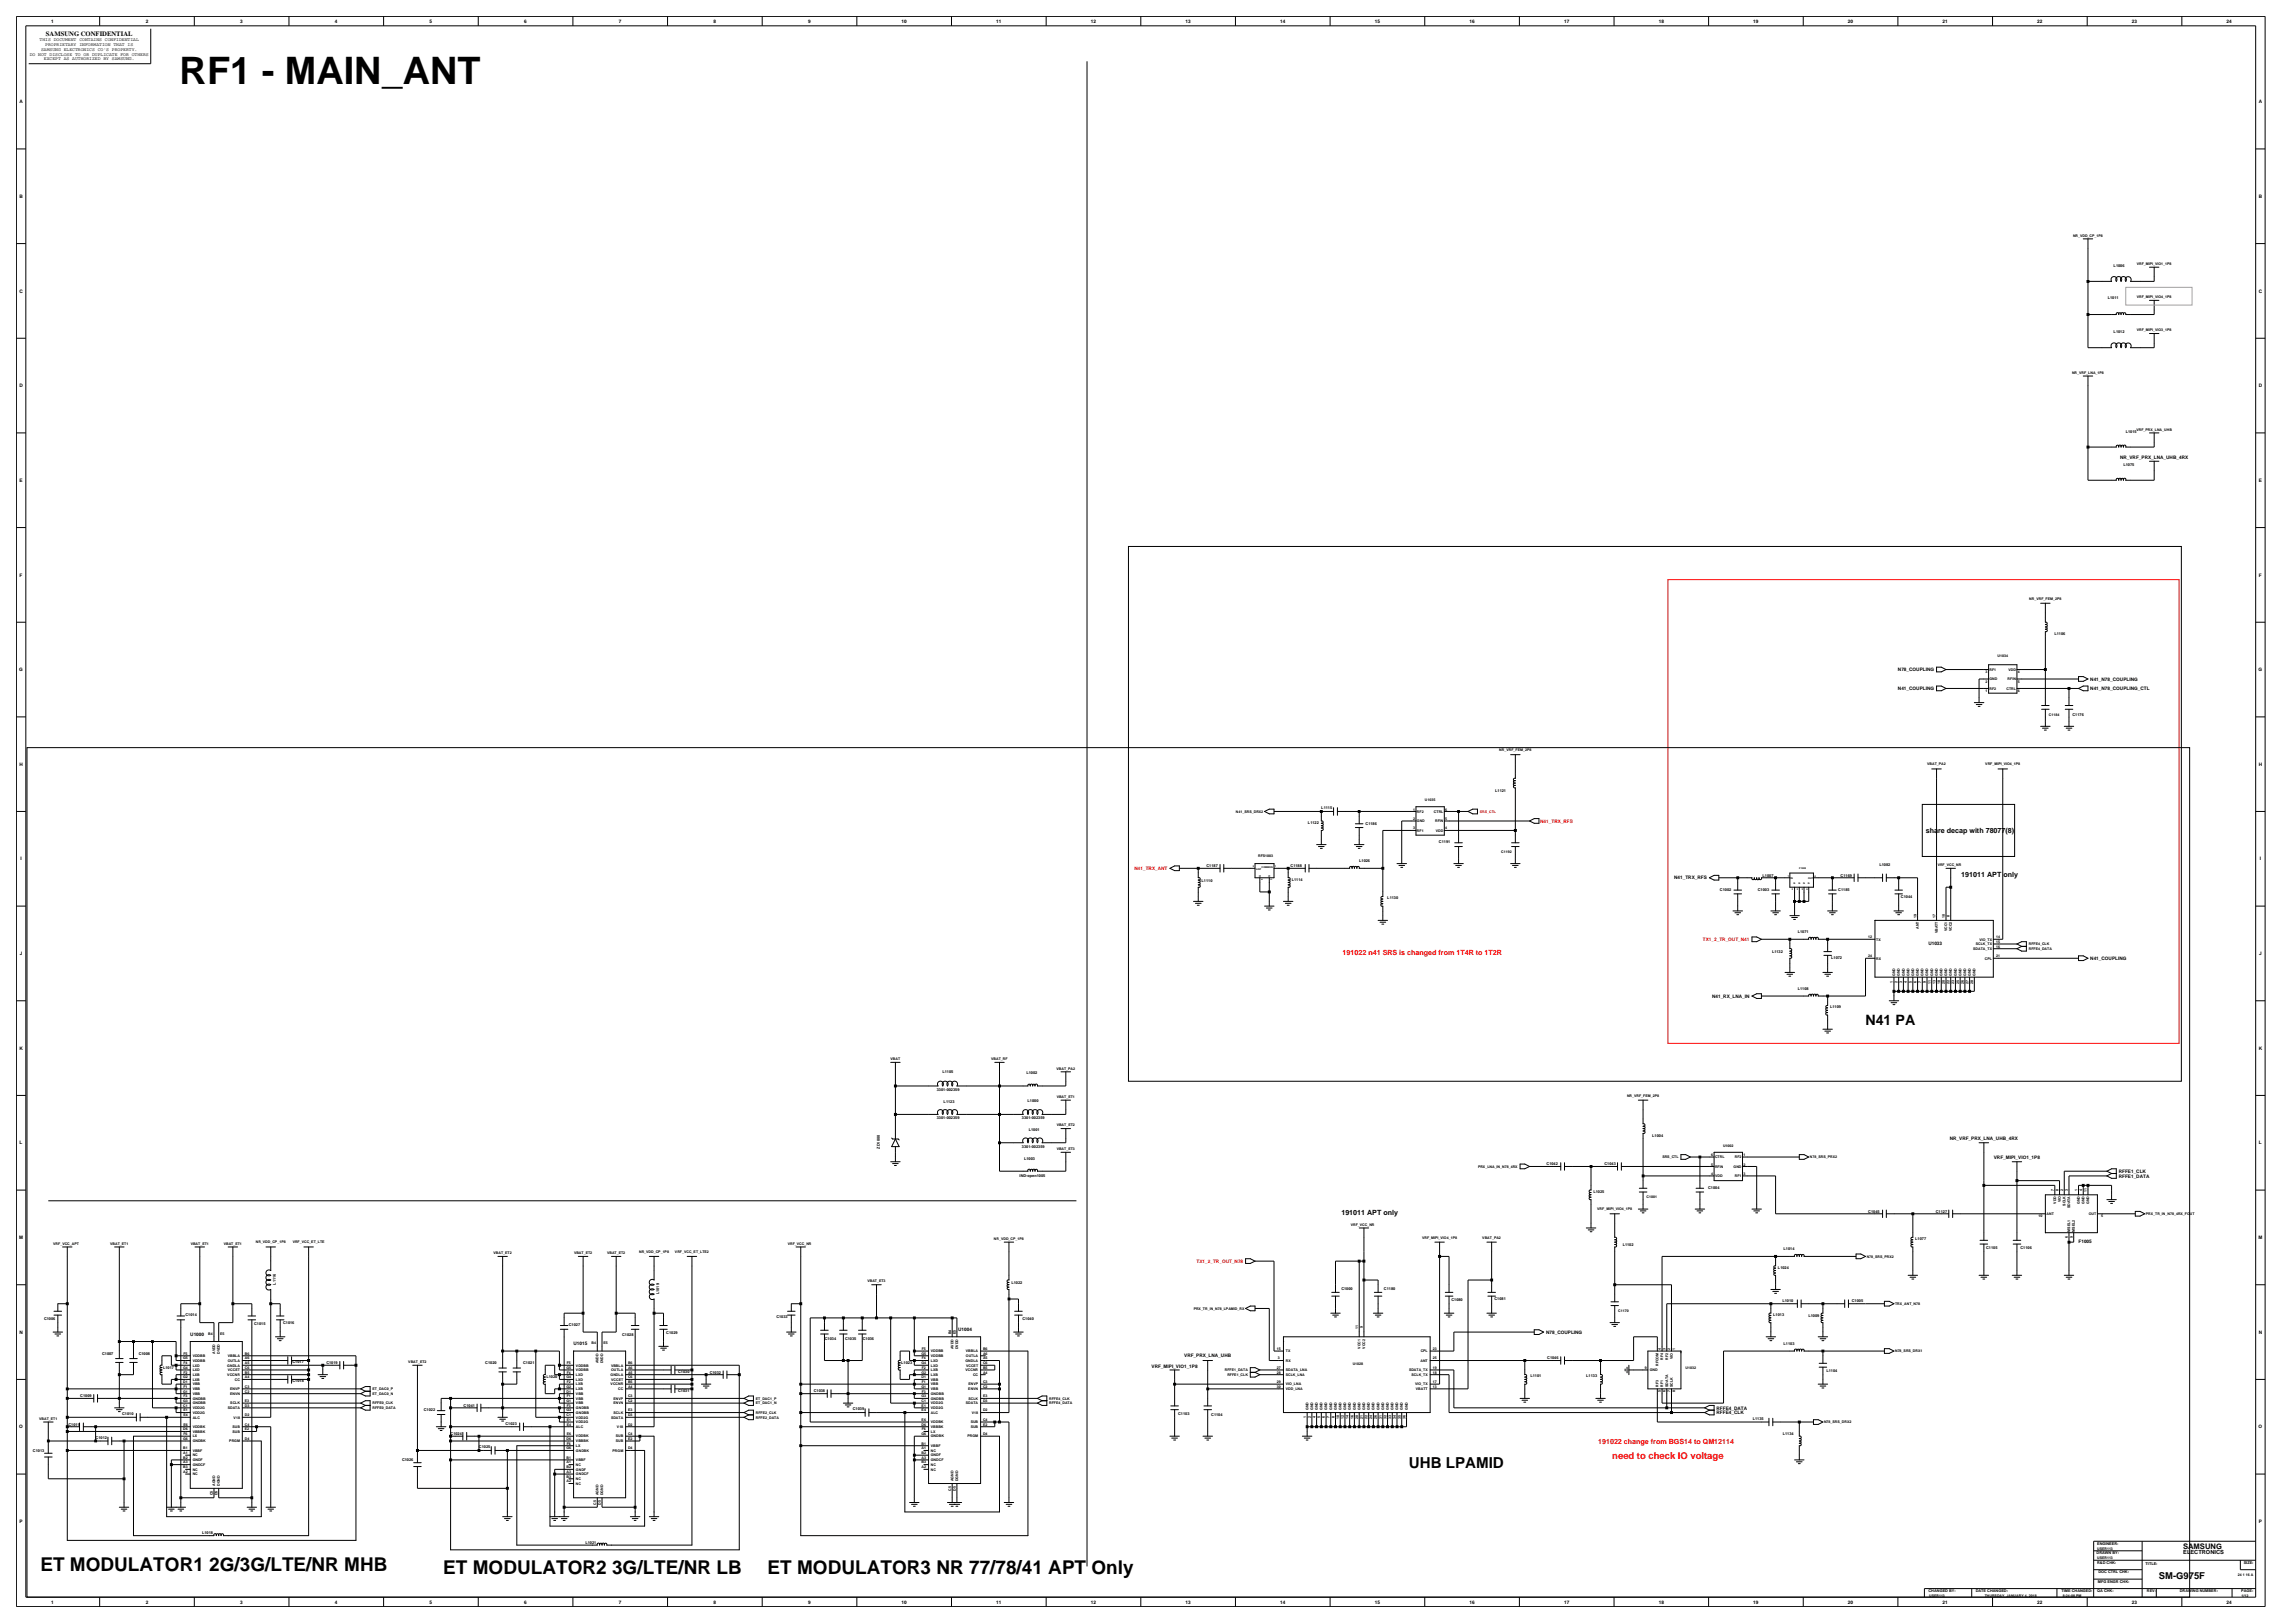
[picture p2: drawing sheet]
<svg xmlns="http://www.w3.org/2000/svg" width="420mm" height="297mm" viewBox="0 0 420 297" stroke-linecap="round" stroke-linejoin="round" font-family="sans-serif">
<defs><g id="words">
<text font-size="6.9" x="32.9" y="15.3">RF1 - MAIN_ANT</text>
<g font-size="3.5">
<text x="7.4" y="287.4">ET MODULATOR1 2G/3G/LTE/NR MHB</text>
<text x="81.1" y="288.1">ET MODULATOR2 3G/LTE/NR LB</text>
<text x="140.5" y="288.1">ET MODULATOR3 NR 77/78/41 APT Only</text>
</g>
<text font-size="2.8" x="257.8" y="268.7">UHB LPAMID</text>
<text font-size="2.6" x="341.4" y="187.5">N41 PA</text>
<text font-size="1.7" fill="#f00" x="295.1" y="266.9">need to check IO voltage</text>
<text font-size="1.7" x="395.1" y="289">SM-G975F</text>
<text font-size="1.4" x="399.5" y="283.4">SAMSUNG</text>
<g font-size="1.3">
<text x="352.4" y="152.4">share decap with 78077(8)</text>
<text x="358.9" y="160.4">191011 APT only</text>
<text x="245.5" y="222.3">191011 APT only</text>
</g>
<g font-size="1.3" fill="#f00">
<text x="245.7" y="174.7">191022 n41 SRS is changed from 1T4R to 1T2R</text>
<text x="292.5" y="264.3">191022 change from BGS14 to QM12114</text>
</g>
<text font-size="1.2" x="8.4" y="6.5">SAMSUNG CONFIDENTIAL</text>
<text font-size="1" x="399.5" y="284.4">ELECTRONICS</text>
<g font-size=".9">
<text x="9.3" y="4.2">1</text>
<text x="26.7" y="4.2">2</text>
<text x="44" y="4.2">3</text>
<text x="61.3" y="4.2">4</text>
<text x="78.6" y="4.2">5</text>
<text x="95.9" y="4.2">6</text>
<text x="113.3" y="4.2">7</text>
<text x="130.6" y="4.2">8</text>
<text x="147.9" y="4.2">9</text>
<text x="165" y="4.2">10</text>
<text x="182.3" y="4.2">11</text>
<text x="199.6" y="4.2">12</text>
<text x="217" y="4.2">13</text>
<text x="234.3" y="4.2">14</text>
<text x="251.6" y="4.2">15</text>
<text x="268.9" y="4.2">16</text>
<text x="286.2" y="4.2">17</text>
<text x="303.6" y="4.2">18</text>
<text x="320.9" y="4.2">19</text>
<text x="338.2" y="4.2">20</text>
<text x="355.5" y="4.2">21</text>
<text x="372.8" y="4.2">22</text>
<text x="390.2" y="4.2">23</text>
<text x="407.5" y="4.2">24</text>
<text x="5.4" y="10.2">DO NOT DISCLOSE TO OR DUPLICATE FOR OTHERS</text>
<text x="7.3" y="7.6">THIS DOCUMENT CONTAINS CONFIDENTIAL</text>
<text x="7.5" y="9.3">SAMSUNG ELECTRONICS CO'S PROPERTY.</text>
<text x="8" y="11">EXCEPT AS AUTHORIZED BY SAMSUNG.</text>
<text x="8.3" y="8.4">PROPRIETARY INFORMATION THAT IS</text>
<text x="3.6" y="18.9">A</text>
<text x="413.4" y="18.9">A</text>
<text x="3.6" y="36.2">B</text>
<text x="413.4" y="36.2">B</text>
<text x="3.6" y="53.5">C</text>
<text x="413.4" y="53.5">C</text>
<text x="3.6" y="70.9">D</text>
<text x="413.4" y="70.9">D</text>
<text x="388" y="84">NR_VRF_PRX_LNA_UHB_4RX</text>
<text x="3.6" y="88.2">E</text>
<text x="413.4" y="88.2">E</text>
<text x="3.6" y="105.5">F</text>
<text x="413.4" y="105.5">F</text>
<text x="3.5" y="122.8">G</text>
<text x="347.3" y="122.8">N78_COUPLING</text>
<text x="382.5" y="124.6">N41_N78_COUPLING</text>
<text x="413.3" y="122.8">G</text>
<text x="347.3" y="126.3">N41_COUPLING</text>
<text x="382.5" y="126.3">N41_N78_COUPLING_CTL</text>
<text x="3.6" y="140.2">H</text>
<text x="413.4" y="140.2">H</text>
<text x="3.7" y="157.5">I</text>
<text x="306.4" y="160.9">N41_TRX_RFS</text>
<text x="413.5" y="157.5">I</text>
<text x="352.9" y="172.8">U1033</text>
<text x="3.6" y="174.8">J</text>
<text x="382.5" y="175.7">N41_COUPLING</text>
<text x="413.4" y="174.8">J</text>
<text x="313.3" y="182.6">N41_RX_LNA_IN</text>
<text x="3.6" y="192.1">K</text>
<text x="413.4" y="192.1">K</text>
<text x="3.6" y="209.4">L</text>
<text x="356.8" y="208.7">NR_VRF_PRX_LNA_UHB_4RX</text>
<text x="413.4" y="209.4">L</text>
<text x="364.9" y="212">VRF_MIPI_VIO1_1P8</text>
<text x="387.7" y="214.6">RFFE1_CLK</text>
<text x="387.7" y="215.5">RFFE1_DATA</text>
<text x="3.5" y="226.7">M</text>
<text x="380.4" y="227.4">F1005</text>
<text x="413.3" y="226.7">M</text>
<text x="3.6" y="244.1">N</text>
<text x="34.8" y="244.4">U1000</text>
<text x="175.3" y="243.5">U1004</text>
<text x="282.9" y="244.1">N78_COUPLING</text>
<text x="413.4" y="244.1">N</text>
<text x="105" y="246.1">U1015</text>
<text x="210.7" y="250.3">VRF_MIPI_VIO1_1P8</text>
<text x="216.7" y="248.4">VRF_PRX_LNA_UHB</text>
<text x="314.1" y="257.9">RFFE4_DATA</text>
<text x="3.5" y="261.4">O</text>
<text x="314.1" y="258.8">RFFE4_CLK</text>
<text x="413.3" y="261.4">O</text>
<text x="3.6" y="278.7">P</text>
<text x="413.4" y="278.7">P</text>
<text x="9.3" y="293.4">1</text>
<text x="26.7" y="293.4">2</text>
<text x="44" y="293.4">3</text>
<text x="61.3" y="293.4">4</text>
<text x="78.6" y="293.4">5</text>
<text x="95.9" y="293.4">6</text>
<text x="113.3" y="293.4">7</text>
<text x="130.6" y="293.4">8</text>
<text x="147.9" y="293.4">9</text>
<text x="165" y="293.4">10</text>
<text x="182.3" y="293.4">11</text>
<text x="199.6" y="293.4">12</text>
<text x="217" y="293.4">13</text>
<text x="234.3" y="293.4">14</text>
<text x="251.6" y="293.4">15</text>
<text x="268.9" y="293.4">16</text>
<text x="286.2" y="293.4">17</text>
<text x="303.6" y="293.4">18</text>
<text x="320.9" y="293.4">19</text>
<text x="338.2" y="293.4">20</text>
<text x="355.5" y="293.4">21</text>
<text x="372.8" y="293.4">22</text>
<text x="390.2" y="293.4">23</text>
<text x="407.5" y="293.4">24</text>
</g>
<g font-size=".9" fill="#f00">
<text x="281.9" y="150.5">N41_TRX_RFS</text>
<text x="207.6" y="159.2">N41_TRX_ANT</text>
<text x="311.6" y="172.2">TX1_2_TR_OUT_N41</text>
<text x="219" y="231.1">TX1_2_TR_OUT_N78</text>
</g>
<g font-size=".7">
<text x="379.4" y="43.3">NR_VDD_CP_1P8</text>
<text x="386.8" y="48.9">L1006</text>
<text x="391" y="48.5">VRF_MIPI_VIO1_1P8</text>
<text x="385.7" y="54.8">L1011</text>
<text x="391" y="54.5">VRF_MIPI_VIO4_1P8</text>
<text x="386.8" y="60.8">L1012</text>
<text x="391" y="60.6">VRF_MIPI_VIO3_1P8</text>
<text x="379.2" y="68.4">NR_VRF_LNA_1P8</text>
<text x="389" y="79.2">L1015</text>
<text x="391" y="78.8">VRF_PRX_LNA_UHB</text>
<text x="388.6" y="85.3">L1075</text>
<text x="371.4" y="109.8">NR_VRF_FEM_2P8</text>
<text x="376" y="116.3">L1106</text>
<text x="363.4" y="124.9">2</text>
<text x="363.4" y="123.1">3</text>
<text x="364.1" y="124.5">GND</text>
<text x="364.1" y="122.8">RF1</text>
<text x="365.6" y="120.1">U1034</text>
<text x="367.4" y="124.5">RFIN</text>
<text x="367.6" y="122.8">VDD</text>
<text x="369.3" y="124.9">5</text>
<text x="369.3" y="123.1">4</text>
<text x="363.4" y="126.6">1</text>
<text x="364.1" y="126.2">RF2</text>
<text x="367.2" y="126.2">CTRL</text>
<text x="369.3" y="126.6">6</text>
<text x="375" y="131">C1184</text>
<text x="379.3" y="131">C1176</text>
<text x="274.4" y="137.5">NR_VRF_FEM_2P8</text>
<text x="352.7" y="140.1">VBAT_PA2</text>
<text x="363.3" y="140.1">VRF_MIPI_VIO4_1P8</text>
<text x="226.2" y="148.7">N41_SRS_DRX2</text>
<text x="241.8" y="148.1">L1115</text>
<text x="258.6" y="148.3">1</text>
<text x="259.3" y="148.7">RF2</text>
<text x="260.8" y="146.6">U1035</text>
<text x="262.4" y="148.7">CTRL</text>
<text x="264.5" y="148.3">6</text>
<text x="273.6" y="144.9">L1121</text>
<text x="239.4" y="150.7">L1122</text>
<text x="249.9" y="150.9">C1186</text>
<text x="258.6" y="150.1">2</text>
<text x="258.6" y="151.8">3</text>
<text x="259.3" y="150.5">GND</text>
<text x="259.3" y="152.2">RF1</text>
<text x="262.6" y="150.5">RFIN</text>
<text x="262.8" y="152.2">VDD</text>
<text x="263.3" y="154.3">C1191</text>
<text x="264.5" y="150.1">5</text>
<text x="264.5" y="151.8">4</text>
<text x="219.9" y="161.5">L1110</text>
<text x="220.8" y="158.7">C1187</text>
<text x="230.3" y="156.7">RFS1003</text>
<text x="236.2" y="158.7">C1188</text>
<text x="236.4" y="161.3">L1114</text>
<text x="248.7" y="157.8">L1026</text>
<text x="274.7" y="156.1">C1192</text>
<text x="322.6" y="160.4">L1007</text>
<text x="336.8" y="160.4">C1169</text>
<text x="344" y="158.5">L1082</text>
<text x="354.6" y="158.5">VRF_VCC_NR</text>
<text x="253.9" y="164.6">L1130</text>
<text x="314.8" y="163.1">C1002</text>
<text x="321.7" y="163.1">C1003</text>
<text x="336.4" y="163.1">C1185</text>
<text x="347.9" y="164.4">C1044</text>
<text x="350.7" y="167.9" transform="rotate(-90 350.7 167.9)">19</text>
<text x="354.2" y="167.9" transform="rotate(-90 354.2 167.9)">17</text>
<text x="355.9" y="167.9" transform="rotate(-90 355.9 167.9)">10</text>
<text x="356.8" y="167.7" transform="rotate(-90 356.8 167.7)">8</text>
<text x="329" y="170.8">L1071</text>
<text x="341.9" y="171.7">12</text>
<text x="343.4" y="172.1">TX</text>
<text x="351.2" y="170" transform="rotate(-90 351.2 170)">ANT</text>
<text x="354.6" y="170.8" transform="rotate(-90 354.6 170.8)">VBATT</text>
<text x="356.4" y="170.4" transform="rotate(-90 356.4 170.4)">VCC1</text>
<text x="357.2" y="170.4" transform="rotate(-90 357.2 170.4)">VCC2</text>
<text x="361.1" y="173.8">SDATA_TX</text>
<text x="361.6" y="173">SCLK_TX</text>
<text x="362.2" y="172.1">VIO_TX</text>
<text x="365.3" y="171.7">14</text>
<text x="365.3" y="172.5">15</text>
<text x="365.3" y="173.4">16</text>
<text x="371.3" y="173.8">RFFE4_DATA</text>
<text x="371.3" y="173">RFFE4_CLK</text>
<text x="324.3" y="174.3">L1132</text>
<text x="335.1" y="175.4">L1072</text>
<text x="341.9" y="175.1">24</text>
<text x="343.4" y="175.6">RX</text>
<text x="346.4" y="179.9" transform="rotate(-90 346.4 179.9)">1</text>
<text x="346.8" y="178.6" transform="rotate(-90 346.8 178.6)">GND</text>
<text x="347.3" y="179.9" transform="rotate(-90 347.3 179.9)">2</text>
<text x="347.7" y="178.6" transform="rotate(-90 347.7 178.6)">GND</text>
<text x="348.1" y="179.9" transform="rotate(-90 348.1 179.9)">3</text>
<text x="348.6" y="178.6" transform="rotate(-90 348.6 178.6)">GND</text>
<text x="349" y="179.9" transform="rotate(-90 349 179.9)">4</text>
<text x="349.4" y="178.6" transform="rotate(-90 349.4 178.6)">GND</text>
<text x="349.9" y="179.9" transform="rotate(-90 349.9 179.9)">5</text>
<text x="350.3" y="178.6" transform="rotate(-90 350.3 178.6)">GND</text>
<text x="350.7" y="179.9" transform="rotate(-90 350.7 179.9)">6</text>
<text x="351.2" y="178.6" transform="rotate(-90 351.2 178.6)">GND</text>
<text x="351.6" y="179.9" transform="rotate(-90 351.6 179.9)">7</text>
<text x="352" y="178.6" transform="rotate(-90 352 178.6)">GND</text>
<text x="352.5" y="179.9" transform="rotate(-90 352.5 179.9)">9</text>
<text x="352.9" y="178.6" transform="rotate(-90 352.9 178.6)">GND</text>
<text x="353.8" y="178.6" transform="rotate(-90 353.8 178.6)">GND</text>
<text x="354.6" y="178.6" transform="rotate(-90 354.6 178.6)">GND</text>
<text x="355.5" y="178.6" transform="rotate(-90 355.5 178.6)">GND</text>
<text x="356.4" y="178.6" transform="rotate(-90 356.4 178.6)">GND</text>
<text x="357.2" y="178.6" transform="rotate(-90 357.2 178.6)">GND</text>
<text x="358.1" y="178.6" transform="rotate(-90 358.1 178.6)">GND</text>
<text x="359" y="178.6" transform="rotate(-90 359 178.6)">GND</text>
<text x="359.8" y="178.6" transform="rotate(-90 359.8 178.6)">GND</text>
<text x="360.7" y="178.6" transform="rotate(-90 360.7 178.6)">GND</text>
<text x="361.5" y="178.6" transform="rotate(-90 361.5 178.6)">GND</text>
<text x="363.3" y="175.6">CPL</text>
<text x="365.3" y="175.1">21</text>
<text x="329" y="181.2">L1108</text>
<text x="334.9" y="184.5">L1109</text>
<text x="353.3" y="180" transform="rotate(-90 353.3 180)">11</text>
<text x="354.2" y="180" transform="rotate(-90 354.2 180)">13</text>
<text x="355.1" y="180" transform="rotate(-90 355.1 180)">18</text>
<text x="355.9" y="180" transform="rotate(-90 355.9 180)">20</text>
<text x="356.8" y="180" transform="rotate(-90 356.8 180)">22</text>
<text x="357.7" y="180" transform="rotate(-90 357.7 180)">23</text>
<text x="358.5" y="180" transform="rotate(-90 358.5 180)">25</text>
<text x="359.4" y="180" transform="rotate(-90 359.4 180)">26</text>
<text x="360.3" y="180" transform="rotate(-90 360.3 180)">27</text>
<text x="361.1" y="180" transform="rotate(-90 361.1 180)">28</text>
<text x="163" y="194">VBAT</text>
<text x="172.5" y="196.4">L1105</text>
<text x="181.4" y="194">VBAT_RF</text>
<text x="187.8" y="196.6">L1002</text>
<text x="193.3" y="195.7">VBAT_PA2</text>
<text x="171.4" y="199.6">3301-002359</text>
<text x="172.7" y="201.8">L1123</text>
<text x="188.1" y="201.6">L1000</text>
<text x="193.4" y="200.9">VBAT_ET1</text>
<text x="297.8" y="200.7">NR_VRF_FEM_2P8</text>
<text x="171.4" y="204.8">3301-002359</text>
<text x="187" y="204.8">3301-002359</text>
<text x="188.3" y="207">L1001</text>
<text x="193.4" y="206.1">VBAT_ET2</text>
<text x="302.4" y="208.1">L1004</text>
<text x="315.3" y="209.8">U1002</text>
<text x="161" y="210.2" transform="rotate(-90 161 210.2)">ZD1000</text>
<text x="186.6" y="215.4">IND-open1005</text>
<text x="187" y="210">3301-002359</text>
<text x="187.4" y="212.2">L1003</text>
<text x="193.4" y="210.4">VBAT_ET3</text>
<text x="270.5" y="213.7">PRX_LNA_IN_N78_4RX</text>
<text x="283" y="213.2">C1042</text>
<text x="293.6" y="213.2">C1043</text>
<text x="304.2" y="212">SRS_CTL</text>
<text x="313.2" y="211.5">6</text>
<text x="313.2" y="213.3">5</text>
<text x="313.2" y="215">4</text>
<text x="313.9" y="212">CTRL</text>
<text x="313.9" y="213.7">RFIN</text>
<text x="313.9" y="215.4">VDD</text>
<text x="317.3" y="213.7">GND</text>
<text x="317.5" y="215.4">RF1</text>
<text x="317.5" y="212">RF2</text>
<text x="319.1" y="213.3">2</text>
<text x="319.1" y="215">3</text>
<text x="319.1" y="211.5">1</text>
<text x="331.2" y="212">N78_SRS_PRX2</text>
<text x="291.6" y="218.3">L1025</text>
<text x="292.3" y="221.5">VRF_MIPI_VIO4_1P8</text>
<text x="301.3" y="219.3">C1001</text>
<text x="312.6" y="217.6">C1004</text>
<text x="341.9" y="221.9">C1045</text>
<text x="354.3" y="221.9">C1127</text>
<text x="375.8" y="218" transform="rotate(-90 375.8 218)">7</text>
<text x="376.3" y="220.2" transform="rotate(-90 376.3 220.2)">VDD</text>
<text x="376.7" y="218" transform="rotate(-90 376.7 218)">8</text>
<text x="377.1" y="220" transform="rotate(-90 377.1 220)">VIO</text>
<text x="377.6" y="218" transform="rotate(-90 377.6 218)">2</text>
<text x="378" y="220.6" transform="rotate(-90 378 220.6)">SCLK</text>
<text x="378.4" y="218" transform="rotate(-90 378.4 218)">3</text>
<text x="378.9" y="221.1" transform="rotate(-90 378.9 221.1)">SDATA</text>
<text x="380.2" y="218" transform="rotate(-90 380.2 218)">1</text>
<text x="380.6" y="220.3" transform="rotate(-90 380.6 220.3)">GND</text>
<text x="381" y="218" transform="rotate(-90 381 218)">4</text>
<text x="381.5" y="220.3" transform="rotate(-90 381.5 220.3)">GND</text>
<text x="381.9" y="218.1" transform="rotate(-90 381.9 218.1)">11</text>
<text x="382.3" y="220.3" transform="rotate(-90 382.3 220.3)">GND</text>
<text x="9.7" y="227.8">VRF_VCC_APT</text>
<text x="20.2" y="227.8">VBAT_ET1</text>
<text x="34.9" y="227.8">VBAT_ET1</text>
<text x="40.9" y="227.8">VBAT_ET1</text>
<text x="46.8" y="227.5">NR_VDD_CP_1P8</text>
<text x="53.6" y="227.5">VRF_VCC_ET_LTE</text>
<text x="144.2" y="227.8">VRF_VCC_NR</text>
<text x="181.9" y="226.9">NR_VDD_CP_1P8</text>
<text x="247.2" y="224.3">VRF_VCC_NR</text>
<text x="260.3" y="226.7">VRF_MIPI_VIO4_1P8</text>
<text x="271.3" y="226.7">VBAT_PA2</text>
<text x="297" y="228">L1102</text>
<text x="350.5" y="226.9">L1077</text>
<text x="373.1" y="222.8">10</text>
<text x="374.5" y="222.3">ANT</text>
<text x="378.4" y="226.6" transform="rotate(-90 378.4 226.6)">6</text>
<text x="378.9" y="225.4" transform="rotate(-90 378.9 225.4)">MSEL1</text>
<text x="379.3" y="226.6" transform="rotate(-90 379.3 226.6)">9</text>
<text x="379.7" y="225.4" transform="rotate(-90 379.7 225.4)">MSEL2</text>
<text x="382.3" y="222.3">OUT</text>
<text x="384.5" y="222.8">5</text>
<text x="392.7" y="222.3">PRX_TR_IN_N78_4RX_FOUT</text>
<text x="90.3" y="229.5">VBAT_ET2</text>
<text x="105" y="229.5">VBAT_ET2</text>
<text x="111.1" y="229.5">VBAT_ET2</text>
<text x="117" y="229.3">NR_VDD_CP_1P8</text>
<text x="123.5" y="229.3">VRF_VCC_ET_LTE2</text>
<text x="325.4" y="232.1">L1024</text>
<text x="326.4" y="228.8">L1014</text>
<text x="341.6" y="230.1">N78_SRS_PRX2</text>
<text x="363.5" y="228.6">C1105</text>
<text x="369.8" y="228.6">C1106</text>
<text x="50.5" y="235.1" transform="rotate(-90 50.5 235.1)">L1116</text>
<text x="120.6" y="236.8" transform="rotate(-90 120.6 236.8)">L1019</text>
<text x="158.7" y="234.7">VBAT_ET3</text>
<text x="185.1" y="234.9">L1022</text>
<text x="218.5" y="239.7">PRX_TR_IN_N78_LPAMID_RX</text>
<text x="245.5" y="236">C1000</text>
<text x="253.3" y="236">C1180</text>
<text x="265.6" y="238.1">C1080</text>
<text x="273.5" y="237.9">C1081</text>
<text x="326.2" y="238.3">L1010</text>
<text x="338.9" y="238.3">C1005</text>
<text x="346.8" y="238.8">TRX_ANT_N78</text>
<text x="8.1" y="241.5">C1006</text>
<text x="34" y="240.7">C1014</text>
<text x="38.1" y="244.2">B4</text>
<text x="40.3" y="244.2">E5</text>
<text x="46.5" y="242.5">C1015</text>
<text x="51.8" y="242.3">C1016</text>
<text x="104.1" y="242.7">C1027</text>
<text x="108.2" y="245.9">B4</text>
<text x="110.4" y="245.9">E5</text>
<text x="113.9" y="244.4">C1028</text>
<text x="121.9" y="244">C1029</text>
<text x="142.1" y="241.2">C1033</text>
<text x="151" y="245.1">C1034</text>
<text x="154.6" y="245.1">C1035</text>
<text x="157.9" y="245.1">C1036</text>
<text x="174.1" y="244.2" transform="rotate(-90 174.1 244.2)">B4</text>
<text x="174.9" y="244.2" transform="rotate(-90 174.9 244.2)">E5</text>
<text x="187.1" y="241.5">C1040</text>
<text x="248.5" y="243.3" transform="rotate(-90 248.5 243.3)">11</text>
<text x="249.4" y="243.1" transform="rotate(-90 249.4 243.1)">9</text>
<text x="296.2" y="240.1">C1170</text>
<text x="324.5" y="240.8">L1013</text>
<text x="331" y="240.9">L1009</text>
<text x="18.7" y="247.9">C1007</text>
<text x="25.4" y="247.9">C1008</text>
<text x="29.8" y="250.5">L1017</text>
<text x="33.5" y="250.5">G4</text>
<text x="33.5" y="248.7">G5</text>
<text x="33.6" y="251.4">F2</text>
<text x="33.6" y="249.6">F4</text>
<text x="33.6" y="247.9">F5</text>
<text x="35.3" y="250.9">LXD</text>
<text x="35.3" y="249.2">VDDBB</text>
<text x="35.3" y="251.8">LXB</text>
<text x="35.3" y="250.1">LXD</text>
<text x="35.3" y="248.3">VDDBB</text>
<text x="39.4" y="247.8" transform="rotate(-90 39.4 247.8)">AVDD</text>
<text x="40.3" y="247.8" transform="rotate(-90 40.3 247.8)">DVDD</text>
<text x="41.6" y="250.1">GNDLA</text>
<text x="41.6" y="251.8">VCCNR</text>
<text x="41.7" y="248.3">VBBLA</text>
<text x="41.7" y="249.2">OUTLA</text>
<text x="41.7" y="250.9">VCCET</text>
<text x="44.8" y="247.9">B6</text>
<text x="44.8" y="250.5">C6</text>
<text x="44.8" y="249.6">A5</text>
<text x="44.8" y="248.7">A6</text>
<text x="44.8" y="251.4">B5</text>
<text x="53.5" y="249.5">C1017</text>
<text x="59.7" y="249.6">C1019</text>
<text x="74.7" y="249.4">VBAT_ET2</text>
<text x="88.8" y="249.7">C1020</text>
<text x="95.7" y="249.7">C1021</text>
<text x="103.7" y="250.5">G5</text>
<text x="103.7" y="249.6">F5</text>
<text x="103.7" y="251.4">F4</text>
<text x="105.4" y="251.8">LXD</text>
<text x="105.4" y="250.1">VDDBB</text>
<text x="105.4" y="250.9">VDDBB</text>
<text x="109.5" y="249.5" transform="rotate(-90 109.5 249.5)">AVDD</text>
<text x="110.4" y="249.5" transform="rotate(-90 110.4 249.5)">DVDD</text>
<text x="111.8" y="251.8">GNDLA</text>
<text x="111.8" y="250.1">VBBLA</text>
<text x="111.8" y="250.9">OUTLA</text>
<text x="114.9" y="249.6">B6</text>
<text x="114.9" y="251.4">A5</text>
<text x="114.9" y="250.5">A6</text>
<text x="124.1" y="251.2">C1030</text>
<text x="129.9" y="251.3">C1032</text>
<text x="164.9" y="249.6">L1023</text>
<text x="168.6" y="249.6">G4</text>
<text x="168.6" y="247.9">G5</text>
<text x="168.6" y="251.4">G2</text>
<text x="168.7" y="250.5">F2</text>
<text x="168.7" y="248.7">F4</text>
<text x="168.7" y="247">F5</text>
<text x="170.4" y="250.1">LXD</text>
<text x="170.4" y="248.3">VDDBB</text>
<text x="170.4" y="250.9">LXB</text>
<text x="170.4" y="249.2">LXD</text>
<text x="170.4" y="247.5">VDDBB</text>
<text x="170.4" y="251.8">LXB</text>
<text x="174.5" y="246.9" transform="rotate(-90 174.5 246.9)">AVDD</text>
<text x="175.4" y="246.9" transform="rotate(-90 175.4 246.9)">DVDD</text>
<text x="176.7" y="250.9">VCCNR</text>
<text x="176.7" y="249.2">GNDLA</text>
<text x="176.8" y="247.5">VBBLA</text>
<text x="176.8" y="248.3">OUTLA</text>
<text x="176.8" y="250.1">VCCET</text>
<text x="178.1" y="251.8">CC</text>
<text x="179.9" y="249.6">C6</text>
<text x="179.9" y="250.5">B5</text>
<text x="179.9" y="247">B6</text>
<text x="179.9" y="251.4">A4</text>
<text x="179.9" y="248.7">A5</text>
<text x="179.9" y="247.9">A6</text>
<text x="224.1" y="250.9">RFFE1_DATA</text>
<text x="224.6" y="251.8">RFFE1_CLK</text>
<text x="233.7" y="250.5">27</text>
<text x="233.7" y="251.4">28</text>
<text x="233.7" y="247">15</text>
<text x="233.8" y="248.7">3</text>
<text x="235.3" y="249.2">RX</text>
<text x="235.3" y="250.9">SDATA_LNA</text>
<text x="235.3" y="251.8">SCLK_LNA</text>
<text x="235.3" y="247.5">TX</text>
<text x="247.6" y="249.8">U1028</text>
<text x="249" y="246.8" transform="rotate(-90 249 246.8)">VCC1</text>
<text x="249.8" y="246.8" transform="rotate(-90 249.8 246.8)">VCC2</text>
<text x="257.9" y="250.9">SDATA_TX</text>
<text x="258.3" y="251.8">SCLK_TX</text>
<text x="260" y="249.2">ANT</text>
<text x="260" y="247.5">CPL</text>
<text x="262.2" y="247">23</text>
<text x="262.2" y="248.7">25</text>
<text x="262.2" y="251.4">18</text>
<text x="262.2" y="250.5">19</text>
<text x="283.2" y="248.7">C1046</text>
<text x="301" y="250.5">9</text>
<text x="301.9" y="250.9">GND</text>
<text x="303.5" y="250" transform="rotate(-90 303.5 250)">RFCOM</text>
<text x="303.9" y="247.1" transform="rotate(-90 303.9 247.1)">4</text>
<text x="304.4" y="248.8" transform="rotate(-90 304.4 248.8)">RF4</text>
<text x="304.8" y="247.1" transform="rotate(-90 304.8 247.1)">3</text>
<text x="305.3" y="248.8" transform="rotate(-90 305.3 248.8)">RF2</text>
<text x="305.7" y="247.1" transform="rotate(-90 305.7 247.1)">2</text>
<text x="306.1" y="248.7" transform="rotate(-90 306.1 248.7)">VIO</text>
<text x="306.5" y="247.1" transform="rotate(-90 306.5 247.1)">1</text>
<text x="308.5" y="250.5">U1032</text>
<text x="326.4" y="246.1">L1103</text>
<text x="334.3" y="251">L1104</text>
<text x="346.8" y="247.5">N78_SRS_DRX1</text>
<text x="14.7" y="255.7">C1009</text>
<text x="33.5" y="254.8">G1</text>
<text x="33.5" y="252.2">G2</text>
<text x="33.5" y="256.5">G3</text>
<text x="33.5" y="257.4">C1</text>
<text x="33.5" y="253.1">D1</text>
<text x="33.6" y="254">F1</text>
<text x="33.6" y="255.7">F3</text>
<text x="35.3" y="255.3">VBB</text>
<text x="35.3" y="252.6">LXB</text>
<text x="35.3" y="257">GNDBB</text>
<text x="35.3" y="254.4">VBB</text>
<text x="35.3" y="256.1">GNDBB</text>
<text x="35.3" y="257.9">VDD2G</text>
<text x="35.3" y="253.5">VBB</text>
<text x="41.7" y="257.9">SDATA</text>
<text x="42.1" y="255.3">ENVN</text>
<text x="42.1" y="254.4">ENVP</text>
<text x="42.1" y="257">SCLK</text>
<text x="43" y="252.6">CC</text>
<text x="44.8" y="257.4">D3</text>
<text x="44.8" y="254.8">C2</text>
<text x="44.8" y="254">C3</text>
<text x="44.8" y="252.2">A4</text>
<text x="44.8" y="256.5">E3</text>
<text x="53.5" y="252.9">C1018</text>
<text x="68.2" y="257">RFFE0_CLK</text>
<text x="68.2" y="254.4">ET_DAC0_P</text>
<text x="68.2" y="255.3">ET_DAC0_N</text>
<text x="68.2" y="257.9">RFFE0_DATA</text>
<text x="84.8" y="257.4">C1041</text>
<text x="100" y="252.2">L1020</text>
<text x="103.7" y="256.5">G1</text>
<text x="103.7" y="254">G2</text>
<text x="103.7" y="252.2">G4</text>
<text x="103.7" y="254.8">D1</text>
<text x="103.7" y="255.7">F1</text>
<text x="103.7" y="253.1">F2</text>
<text x="103.7" y="257.4">F3</text>
<text x="105.4" y="257">VBB</text>
<text x="105.4" y="254.4">LXB</text>
<text x="105.4" y="252.6">LXD</text>
<text x="105.4" y="256.1">VBB</text>
<text x="105.4" y="253.5">LXB</text>
<text x="105.4" y="257.9">GNDBB</text>
<text x="105.4" y="255.3">VBB</text>
<text x="111.8" y="253.5">VCCNR</text>
<text x="111.9" y="252.6">VCCET</text>
<text x="112.3" y="257">ENVN</text>
<text x="112.3" y="256.1">ENVP</text>
<text x="113.1" y="254.4">CC</text>
<text x="114.9" y="253.1">B5</text>
<text x="114.9" y="256.5">C2</text>
<text x="114.9" y="255.7">C3</text>
<text x="114.9" y="252.2">C6</text>
<text x="114.9" y="254">A4</text>
<text x="124.1" y="254.6">C1031</text>
<text x="138.3" y="256.1">ET_DAC1_P</text>
<text x="138.3" y="257">ET_DAC1_N</text>
<text x="148.9" y="254.8">C1038</text>
<text x="168.6" y="254">G1</text>
<text x="168.6" y="255.7">G3</text>
<text x="168.7" y="252.2">D1</text>
<text x="168.7" y="256.5">C1</text>
<text x="168.7" y="257.4">E1</text>
<text x="168.7" y="254.8">F3</text>
<text x="168.7" y="253.1">F1</text>
<text x="170.4" y="255.3">GNDBB</text>
<text x="170.4" y="254.4">VBB</text>
<text x="170.4" y="256.1">GNDBB</text>
<text x="170.4" y="257.9">VDD2G</text>
<text x="170.4" y="253.5">VBB</text>
<text x="170.4" y="252.6">VBB</text>
<text x="170.4" y="257">VDD2G</text>
<text x="176.8" y="257">SDATA</text>
<text x="177.2" y="254.4">ENVN</text>
<text x="177.2" y="253.5">ENVP</text>
<text x="177.2" y="256.1">SCLK</text>
<text x="179.9" y="256.5">D3</text>
<text x="179.9" y="254">C2</text>
<text x="179.9" y="253.1">C3</text>
<text x="179.9" y="255.7">E3</text>
<text x="192" y="257">RFFE4_DATA</text>
<text x="192" y="256.1">RFFE4_CLK</text>
<text x="233.7" y="253.1">29</text>
<text x="233.7" y="254">30</text>
<text x="235.3" y="254.4">VDD_LNA</text>
<text x="235.3" y="253.5">VIO_LNA</text>
<text x="259" y="253.5">VIO_TX</text>
<text x="259.1" y="254.4">VBATT</text>
<text x="262.2" y="253.1">17</text>
<text x="262.2" y="254">13</text>
<text x="280.1" y="252.1">L1101</text>
<text x="290.3" y="252.1">L1133</text>
<text x="303.5" y="253.8" transform="rotate(-90 303.5 253.8)">RF3</text>
<text x="303.9" y="254.7" transform="rotate(-90 303.9 254.7)">5</text>
<text x="304.4" y="253.8" transform="rotate(-90 304.4 253.8)">RF1</text>
<text x="304.8" y="254.7" transform="rotate(-90 304.8 254.7)">6</text>
<text x="305.3" y="253.8" transform="rotate(-90 305.3 253.8)">SDATA</text>
<text x="305.7" y="254.7" transform="rotate(-90 305.7 254.7)">7</text>
<text x="306.1" y="253.8" transform="rotate(-90 306.1 253.8)">SCLK</text>
<text x="306.5" y="254.7" transform="rotate(-90 306.5 254.7)">8</text>
<text x="7.2" y="259.8">VBAT_ET1</text>
<text x="12.5" y="260.9">C1011</text>
<text x="17.5" y="263.2">C1012</text>
<text x="22.4" y="259">C1010</text>
<text x="33.5" y="263.5">G6</text>
<text x="33.5" y="261.7">D6</text>
<text x="33.6" y="259.1">E4</text>
<text x="33.6" y="260.9">E6</text>
<text x="33.6" y="258.3">E1</text>
<text x="33.6" y="262.6">F6</text>
<text x="35.3" y="263">LX</text>
<text x="35.3" y="263.9">GNDBK</text>
<text x="35.3" y="259.6">ALC</text>
<text x="35.3" y="261.3">VDDBK</text>
<text x="35.3" y="262.2">VBBBK</text>
<text x="35.3" y="258.7">VDD2G</text>
<text x="42" y="263.9">PRGM</text>
<text x="42.5" y="262.2">SUB</text>
<text x="42.5" y="261.3">SUB</text>
<text x="42.8" y="259.6">V18</text>
<text x="44.8" y="259.1">D2</text>
<text x="44.8" y="263.5">D4</text>
<text x="44.8" y="260.9">C4</text>
<text x="44.8" y="261.7">E2</text>
<text x="77.6" y="258.1">C1022</text>
<text x="82.5" y="262.6">C1024</text>
<text x="92.5" y="260.7">C1023</text>
<text x="103.7" y="258.3">G3</text>
<text x="103.7" y="263.5">D6</text>
<text x="103.7" y="259.1">C1</text>
<text x="103.7" y="260.9">E4</text>
<text x="103.7" y="262.6">E6</text>
<text x="103.7" y="260">E1</text>
<text x="105.4" y="258.7">GNDBB</text>
<text x="105.4" y="261.3">ALC</text>
<text x="105.4" y="263">VDDBK</text>
<text x="105.4" y="263.9">VBBBK</text>
<text x="105.4" y="260.4">VDD2G</text>
<text x="105.4" y="259.6">VDD2G</text>
<text x="111.8" y="259.6">SDATA</text>
<text x="112.3" y="258.7">SCLK</text>
<text x="112.7" y="263.9">SUB</text>
<text x="112.7" y="263">SUB</text>
<text x="112.9" y="261.3">V18</text>
<text x="114.9" y="260.9">D2</text>
<text x="114.9" y="259.1">D3</text>
<text x="114.9" y="262.6">C4</text>
<text x="115" y="258.3">E3</text>
<text x="115" y="263.5">E2</text>
<text x="138.3" y="259.6">RFFE2_DATA</text>
<text x="138.3" y="258.7">RFFE2_CLK</text>
<text x="156.1" y="258">C1039</text>
<text x="168.6" y="262.6">G6</text>
<text x="168.7" y="260.9">D6</text>
<text x="168.7" y="258.3">E4</text>
<text x="168.7" y="260">E6</text>
<text x="168.7" y="261.7">F6</text>
<text x="170.4" y="263">GNDBK</text>
<text x="170.4" y="262.2">LX</text>
<text x="170.4" y="261.3">VBBBK</text>
<text x="170.4" y="258.7">ALC</text>
<text x="170.4" y="260.4">VDDBK</text>
<text x="177.1" y="263">PRGM</text>
<text x="177.6" y="261.3">SUB</text>
<text x="177.6" y="260.4">SUB</text>
<text x="177.9" y="258.7">V18</text>
<text x="179.9" y="260">C4</text>
<text x="179.9" y="258.3">D2</text>
<text x="179.9" y="262.6">D4</text>
<text x="179.9" y="260.9">E2</text>
<text x="215.6" y="258.9">C1103</text>
<text x="221.7" y="259.1">C1104</text>
<text x="239" y="259.5" transform="rotate(-90 239 259.5)">1</text>
<text x="239.5" y="258" transform="rotate(-90 239.5 258)">GND</text>
<text x="239.9" y="259.5" transform="rotate(-90 239.9 259.5)">2</text>
<text x="240.3" y="258" transform="rotate(-90 240.3 258)">GND</text>
<text x="240.7" y="259.5" transform="rotate(-90 240.7 259.5)">4</text>
<text x="241.2" y="258" transform="rotate(-90 241.2 258)">GND</text>
<text x="241.6" y="259.5" transform="rotate(-90 241.6 259.5)">5</text>
<text x="242" y="258" transform="rotate(-90 242 258)">GND</text>
<text x="242.5" y="259.5" transform="rotate(-90 242.5 259.5)">6</text>
<text x="242.9" y="258" transform="rotate(-90 242.9 258)">GND</text>
<text x="243.3" y="259.5" transform="rotate(-90 243.3 259.5)">7</text>
<text x="243.8" y="258" transform="rotate(-90 243.8 258)">GND</text>
<text x="244.2" y="259.5" transform="rotate(-90 244.2 259.5)">8</text>
<text x="244.6" y="258" transform="rotate(-90 244.6 258)">GND</text>
<text x="245.1" y="259.7" transform="rotate(-90 245.1 259.7)">10</text>
<text x="245.5" y="258" transform="rotate(-90 245.5 258)">GND</text>
<text x="245.9" y="259.7" transform="rotate(-90 245.9 259.7)">12</text>
<text x="246.4" y="258" transform="rotate(-90 246.4 258)">GND</text>
<text x="246.8" y="259.7" transform="rotate(-90 246.8 259.7)">14</text>
<text x="247.2" y="258" transform="rotate(-90 247.2 258)">GND</text>
<text x="247.7" y="259.7" transform="rotate(-90 247.7 259.7)">16</text>
<text x="248.1" y="258" transform="rotate(-90 248.1 258)">GND</text>
<text x="248.5" y="259.7" transform="rotate(-90 248.5 259.7)">20</text>
<text x="249" y="258" transform="rotate(-90 249 258)">GND</text>
<text x="249.4" y="259.7" transform="rotate(-90 249.4 259.7)">21</text>
<text x="249.8" y="258" transform="rotate(-90 249.8 258)">GND</text>
<text x="250.3" y="259.7" transform="rotate(-90 250.3 259.7)">22</text>
<text x="250.7" y="258" transform="rotate(-90 250.7 258)">GND</text>
<text x="251.1" y="259.7" transform="rotate(-90 251.1 259.7)">24</text>
<text x="251.6" y="258" transform="rotate(-90 251.6 258)">GND</text>
<text x="252" y="259.7" transform="rotate(-90 252 259.7)">26</text>
<text x="252.4" y="258" transform="rotate(-90 252.4 258)">GND</text>
<text x="252.9" y="259.7" transform="rotate(-90 252.9 259.7)">31</text>
<text x="253.3" y="258" transform="rotate(-90 253.3 258)">GND</text>
<text x="253.7" y="259.7" transform="rotate(-90 253.7 259.7)">32</text>
<text x="254.2" y="258" transform="rotate(-90 254.2 258)">GND</text>
<text x="254.6" y="259.7" transform="rotate(-90 254.6 259.7)">33</text>
<text x="255" y="258" transform="rotate(-90 255 258)">GND</text>
<text x="255.5" y="259.7" transform="rotate(-90 255.5 259.7)">34</text>
<text x="255.9" y="258" transform="rotate(-90 255.9 258)">GND</text>
<text x="256.3" y="259.7" transform="rotate(-90 256.3 259.7)">35</text>
<text x="256.8" y="258" transform="rotate(-90 256.8 258)">GND</text>
<text x="257.2" y="259.7" transform="rotate(-90 257.2 259.7)">36</text>
<text x="257.6" y="258" transform="rotate(-90 257.6 258)">GND</text>
<text x="320.8" y="259.8">L1135</text>
<text x="326.2" y="262.7">L1134</text>
<text x="333.8" y="260.4">N78_SRS_DRX2</text>
<text x="6" y="265.6">C1013</text>
<text x="33.5" y="265.2">B1</text>
<text x="33.5" y="266.9">B2</text>
<text x="33.5" y="268.7">B3</text>
<text x="33.5" y="266.1">A1</text>
<text x="33.5" y="269.5">A2</text>
<text x="33.5" y="267.8">A3</text>
<text x="35.3" y="265.6">VBBF</text>
<text x="35.3" y="267.4">GNDF</text>
<text x="35.3" y="269.1">NC</text>
<text x="35.3" y="266.5">NC</text>
<text x="35.3" y="270">NC</text>
<text x="35.3" y="268.2">GNDCF</text>
<text x="73.6" y="267.4">C1026</text>
<text x="87.6" y="265">C1025</text>
<text x="103.7" y="265.2">G6</text>
<text x="103.7" y="269.5">A3</text>
<text x="103.7" y="266.9">B1</text>
<text x="103.7" y="268.7">B2</text>
<text x="103.7" y="267.8">A1</text>
<text x="103.7" y="264.3">F6</text>
<text x="105.4" y="265.6">GNDBK</text>
<text x="105.4" y="264.8">LX</text>
<text x="105.4" y="270">GNDCF</text>
<text x="105.4" y="267.4">VBBF</text>
<text x="105.4" y="269.1">GNDF</text>
<text x="105.4" y="268.2">NC</text>
<text x="112.1" y="265.6">PRGM</text>
<text x="114.9" y="265.2">D4</text>
<text x="168.7" y="266.1">B2</text>
<text x="168.7" y="267.8">B3</text>
<text x="168.7" y="265.2">A1</text>
<text x="168.7" y="268.7">A2</text>
<text x="168.7" y="266.9">A3</text>
<text x="168.7" y="264.3">B1</text>
<text x="170.4" y="266.5">GNDF</text>
<text x="170.4" y="268.2">NC</text>
<text x="170.4" y="265.6">NC</text>
<text x="170.4" y="269.1">NC</text>
<text x="170.4" y="267.4">GNDCF</text>
<text x="170.4" y="264.8">VBBF</text>
<text x="39" y="273.6" transform="rotate(-90 39 273.6)">C5</text>
<text x="39.4" y="271.9" transform="rotate(-90 39.4 271.9)">AGND</text>
<text x="39.8" y="273.6" transform="rotate(-90 39.8 273.6)">D5</text>
<text x="40.3" y="271.9" transform="rotate(-90 40.3 271.9)">DGND</text>
<text x="103.7" y="270.4">B3</text>
<text x="103.7" y="271.3">A2</text>
<text x="105.4" y="271.7">NC</text>
<text x="105.4" y="270.8">NC</text>
<text x="109.1" y="275.4" transform="rotate(-90 109.1 275.4)">C5</text>
<text x="109.5" y="273.6" transform="rotate(-90 109.5 273.6)">AGND</text>
<text x="110" y="275.4" transform="rotate(-90 110 275.4)">D5</text>
<text x="110.4" y="273.6" transform="rotate(-90 110.4 273.6)">DGND</text>
<text x="174.1" y="272.8" transform="rotate(-90 174.1 272.8)">C5</text>
<text x="174.5" y="271" transform="rotate(-90 174.5 271)">AGND</text>
<text x="174.9" y="272.8" transform="rotate(-90 174.9 272.8)">D5</text>
<text x="175.4" y="271" transform="rotate(-90 175.4 271)">DGND</text>
<text x="37" y="280.8">L1018</text>
<text x="107.1" y="282.5">L1021</text>
<text x="383.7" y="284.5">DRAWN BY:</text>
<text x="383.8" y="282.7">ENGINEER:</text>
<text x="383.8" y="285.3">USER113</text>
<text x="383.8" y="283.5">USER113</text>
<text x="383.8" y="286.2">R&amp;D CHK:</text>
<text x="384" y="287.9">DOC CTRL CHK:</text>
<text x="392.7" y="286.4">TITLE:</text>
<text x="410.6" y="286.2">SIZE:</text>
<text x="352.9" y="291.4">CHANGED BY:</text>
<text x="353" y="292.2">USER113</text>
<text x="361.6" y="291.4">DATE CHANGED:</text>
<text x="363.2" y="292.2">THURSDAY, JANUARY 4, 2018</text>
<text x="377.3" y="291.4">TIME CHANGED:</text>
<text x="377.5" y="292.2">8:24:08 PM</text>
<text x="383.8" y="291.4">QA CHK:</text>
<text x="383.9" y="289.7">MFG ENGR CHK:</text>
<text x="392.9" y="291.4">REV:</text>
<text x="398.9" y="291.4">DRAWING NUMBER:</text>
<text x="409.6" y="288.3">24 1 16 A</text>
<text x="410.2" y="291.4">PAGE:</text>
<text x="410.2" y="292.2">1/12</text>
</g>
<text font-size=".7" fill="#f00" x="270.8" y="148.7">SRS_CTL</text>
<g font-size=".4">
<text x="229.3" y="158.7">2</text>
<text x="229.9" y="159.3">ANT</text>
<text x="230.7" y="160.4" transform="rotate(-90 230.7 160.4)">G</text>
<text x="230.9" y="158.8">COMMON</text>
<text x="231.1" y="161" transform="rotate(-90 231.1 161)">4</text>
<text x="232.4" y="160.4" transform="rotate(-90 232.4 160.4)">G</text>
<text x="232.8" y="161" transform="rotate(-90 232.8 161)">3</text>
<text x="233.3" y="158.7">1</text>
<text x="327.2" y="160.4">1</text>
<text x="327.7" y="160.8">IN</text>
<text x="328.2" y="161.8">G</text>
<text x="329.1" y="161.8">G</text>
<text x="329.3" y="159">F1000</text>
<text x="330" y="161.8">G</text>
<text x="330.8" y="161.7">G</text>
<text x="330.9" y="160.8">OUT</text>
<text x="332.1" y="160.4">4</text>
<text x="327.9" y="162.9">2</text>
<text x="328.9" y="162.9">3</text>
<text x="329.7" y="162.9">5</text>
<text x="330.6" y="162.9">6</text>
</g>
</g></defs>
<!-- layer: MFD Layer /idea/tmp/Extended-Print.user.sheet1.16.mfd -->
<g fill="none" stroke="#000" stroke-width=".18">
<path d="M3 3h411.5v291h-411.5zM4.7 4.7h408.1v287.6h-408.1zM18.2 3v1.7M27.6 5.3v6.4h-22.3M35.6 3v1.7M52.9 3v1.7M70.2 3v1.7M87.5 3v1.7M104.8 3v1.7M122.2 3v1.7M139.5 3v1.7M156.8 3v1.7"/>
<path d="M174.1 3v1.7M191.5 3v1.7M198.9 11.2v275.4M208.8 3v1.7M226.1 3v1.7M243.4 3v1.7M260.7 3v1.7M278.1 3v1.7M295.4 3v1.7M312.7 3v1.7M330 3v1.7M347.3 3v1.7"/>
<path d="M364.6 3v1.7M382 3v1.7M399.3 3v1.7M3 27.3h1.7M412.8 27.3h1.7M3 44.6h1.7M381.2 43.7h1.8M382.1 43.7v19.9h4.3a.54 .54 0 0 1 .1-.7 .54 .54 0 0 1 .7 0 .54 .54 0 0 1 .1 .7 .54 .54 0 0 1 .1-.7 .54 .54 0 0 1 .7 0 .54 .54 0 0 1 .1 .7 .55 .55 0 0 1 0-.7 .55 .55 0 0 1 .8 0 .55 .55 0 0 1 0 .7 .55 .55 0 0 1 .1-.7 .55 .55 0 0 1 .7 0 .55 .55 0 0 1 .1 .7h4.3v-2.6M393.4 48.9h1.7M393.4 55h1.7M394.2 55v2.6h-5.2l-.1-.4h-.2l-.1 .4-.1-.4h-.2l-.1 .4-.1-.4-.4 .1v.3l-.1-.4h-.2l-.1 .4h-5.2M394.2 48.9v2.6h-4.3a.55 .55 0 0 0-.1-.7 .55 .55 0 0 0-.7 0 .55 .55 0 0 0-.1 .7 .55 .55 0 0 0 0-.7 .55 .55 0 0 0-.8-.1 .55 .55 0 0 0 0 .8 .55 .55 0 0 0-.1-.8 .55 .55 0 0 0-.7 0 .55 .55 0 0 0-.1 .8 .55 .55 0 0 0-.1-.8 .55 .55 0 0 0-.7 0 .55 .55 0 0 0-.1 .8h-4.3"/>
<path d="M412.8 44.6h1.7M3 79.2h1.7M3 61.9h1.7M381.2 68.8h1.8M382.1 68.8v19.1h5.2l.1-.4 .4 .2-.1 .2v-.3l.2-.1 .3 .2v.2l.1-.4 .3 .2v.2v-.3l.2-.1 .3 .2-.1 .2h5.2v-3.5M393.4 79.2h1.7M393.4 61h1.7M394.2 79.2v2.6h-5.2l.1-.2-.3-.2-.2 .2v.2l-.1-.3-.3 .1v.2v-.2l-.3-.2-.2 .2v.2l.1-.2-.4-.1-.1 .3h-5.2M412.8 79.2h1.7M412.8 61.9h1.7M3 96.5h1.7M206.5 100h192.7v97.9h-192.7z"/>
<path d="M393.4 84.4h1.7M412.8 96.5h1.7M3 113.9h1.7M373.5 110.4h1.7M374.3 114.3l.4 .1-.1 .2-.3 .1M374.3 115.1l.4 .2-.1 .2-.3 .1M374.3 110.4v3.5M374.3 115.6v13.5M374.3 113.9l.3 .1v.2l-.3 .1M374.3 114.7l.3 .2v.1l-.3 .1M412.8 113.9h1.7M3 131.2h1.7"/>
<path d="M4.9 136.8h395.8v155.5h-395.8zM276.5 138.1h1.7M277.3 138.1v4.3M354.4 122.1h.9l.8 .4-.8 .4h-.9zM354.4 125.5h.9l.8 .5-.8 .4h-.9zM356.1 122.5h7.8M356.1 126h7.8M361.3 128.6h1.8M361.7 128.9h1M362 129.3h.4M363.9 121.6h5.2v5.2h-5.2zM363.9 124.2h-1.7v4.4"/>
<path d="M369.1 122.5h5.2M369.1 126h11.3M369.1 124.2h11.3M373.5 132.9h1.7M373.6 129.8h1.4M373.6 129.1h1.4M373.8 133.2h1M374.1 133.6h.4M374.3 129.8v3.1M377.8 132.9h1.7M377.9 129.8h1.4M377.9 129.1h1.4"/>
<path d="M378.1 133.2h1.1M378.5 133.6h.3M378.6 126v3.1M378.6 129.8v3.1M380.4 123.8h.8l.9 .4-.9 .5h-.8zM380.4 126l.8-.5h.9v.9h-.9zM412.8 131.2h1.7M3 148.5h1.7M214.1 158.9l.9-.4h.8v.8h-.8zM215.8 158.9h7.5M219.3 158.9v1.7h.2l.1 .2-.1 .3-.2-.1 .3 .2-.1 .3h-.2h.2l.1 .3-.3 .1h.2l.1 .2-.1 .3-.2-.1M223.3 158.2v1.4"/>
<path d="M224 158.9h5.7M224 158.2v1.4M229.7 158h3.5v2.6h-3.5zM231.4 148.5l.9-.4h.9v.8h-.9zM233.2 158.9h5.7M233.2 148.5h10.9M235.7 158.9v1.7h.3l.1 .2-.2 .3-.2-.1 .4 .2-.2 .3h-.2h.3l.1 .3-.4 .1h.3l.1 .2-.2 .3-.2-.1M238.9 158.2v1.4M239.6 158.9h7.4l.1-.3h.2l.1 .3M239.6 158.2v1.4M240.9 154.6h1.8M241.3 154.9h1"/>
<path d="M241.6 155.2h.4M241.8 148.5v1.7l.3 .2-.1 .3-.2-.1 .3 .2-.1 .3h-.2M241.8 151.1l.3 .1-.1 .3h-.2l.3 .1-.1 .4h-.2v2.6M244.1 147.8v1.4M244.8 148.5h14.3M244.8 147.8v1.4M247.9 154.6h1.7M248 151.4h1.4M248 150.7h1.4M248.2 154.9h1.1M248.6 155.2h.3M248.7 148.5v2.2"/>
<path d="M248.7 151.4v3.2M253.1 158.9h-4.3l-.2-.3h-.1l-.2 .3-.1-.3h-.2l-.1 .3-.1-.3-.2-.1-.2 .1v.3M255.7 158h1.7M256 158.4h1.1M256.4 158.7h.3M259.1 152h-6v12.1l-.4 .1v.2l.4 .1-.4 .1v.2l.1 .2 .3-.1-.4 .1v.2l.4 .2h-.2l-.2 .3 .1 .1h.3v2.6M259.1 150.2h-2.6v7.8M259.1 147.6h5.2v5.2h-5.2zM264.3 148.5h4.4M264.3 152h13M264.3 150.2h15.6M266.1 158h1.7"/>
<path d="M266.2 154.9h1.4M266.2 154.2h1.4M266.4 158.4h1M266.8 158.7h.3M266.9 148.5v5.7M266.9 154.9v3.1M268.7 148.5l.8-.4h.9v.8h-.9zM276.5 158h1.7M276.6 154.9h1.4M276.6 154.2h1.4M276.8 158.4h1M277.1 158.7h.4"/>
<path d="M277.3 154.9v3.1M277.3 142.4l-.3 .1v.2l.3 .2M277.3 142.8l-.3 .2 .1 .3h.2l-.3 .1v.2l.1 .1h.2M277.3 143.7l-.3 .1v.2l.3 .2v10M279.9 150.2l.9-.4h.8v.9h-.8zM327.6 159.8h4.3v2.5h-4.3zM339.3 159.9v1.4M340 159.9v1.4M344.5 159.9v1.4M345.2 159.9v1.4M351.8 147.2h16.9v9.5h-16.9zM353.5 140.7h1.8"/>
<path d="M354.4 140.7v27.7M356.1 158.9h1.8M357 158.9v9.5M365.7 140.7h1.7M366.5 140.7v31.2h-1.7M412.8 148.5h1.7M3 165.8h1.7M218.4 164.9h1.8M218.8 165.3h1M219.1 165.6h.4M219.3 162.3v2.6M230.6 160.6v2.6h1.7"/>
<path d="M231.4 165.8h1.8M231.8 166.2h1M232.1 166.5h.4M232.3 160.6v5.2M234.9 164.9h1.7M235.2 165.3h1.1M235.6 165.6h.3M235.7 162.3v2.6M252.2 168.4h1.7M252.6 168.8h1M252.9 169.1h.3M312.8 160.6l.9-.4h.9v.8h-.9z"/>
<path d="M314.6 160.6h6v.2l.3 .2 .2-.4 .1 .3 .2 .1 .1-.4v.2l.3 .2 .1-.1v-.3l.1 .3 .2 .1 .2-.4h5.2M317.1 166.7h1.8M317.3 163.6h1.4M317.3 162.9h1.4M317.5 167h1M317.9 167.4h.3M318 160.6v2.3M318 163.6v3.1M320.6 171.4h.9l.9 .5-.9 .4h-.9zM322.4 171.9h8.6v-.3l.2-.1h.1l.1 .4 .2-.4 .3 .2v.2v-.2l.3-.2 .1 .4M324.1 166.7h1.7M324.3 163.6h1.3"/>
<path d="M324.3 162.9h1.3M324.4 167h1.1M324.8 167.4h.3M324.9 160.6v2.3M324.9 163.6v3.1M326.7 177.9h1.7M327 178.3h1.1M327.4 178.6h.3M327.6 171.9l-.1 1.7 .4 .1v.2l-.3 .1 .3 .2-.2 .3h-.2l.4 .1-.2 .3h-.2l.4 .1v.2l-.3 .1v2.6M327.6 167.6h1.7M327.9 167.9h1M328.2 168.2h.4"/>
<path d="M328.4 162.3v5.3M329.3 162.3v2.6M330.1 162.3v2.6M331 162.3v2.6h-2.6M331.9 160.6h7.4M333.6 177.9h1.7M333.8 174.1h1.4M333.8 174.8h1.4M334 178.3h1M334.3 178.6h.3M334.5 166.7h1.7M334.5 171.9v2.2"/>
<path d="M334.5 174.8v3.1M334.6 163.6h1.4M334.6 162.9h1.4M334.8 167h1.1M335.2 167.4h.3M335.3 160.6v2.3M335.3 163.6v3.1M340 160.6h4.5M343.1 171.9h-10.4l.1-.2-.3-.2-.2 .1v.3M343.1 175.3h-1.7v7h-8.7l-.1-.3-.1-.1-.2 .4-.1-.4h-.2l-.1 .4-.1-.4h-.2l-.2 .4-.1-.3-.1-.1-.2 .4h-8.6M343.1 168.4h21.7v10.4h-21.7zM345.2 160.6h5.7v7.8"/>
<path d="M346.6 166.7h1.7M346.6 178.8v4.3M346.8 163.6h1.4M346.8 162.9h1.4M346.9 167h1.1M347.3 167.4h.3M347.5 160.6v2.3M347.5 163.6v3.1M347.5 178.8v2.6M348.3 178.8v2.6M349.2 178.8v2.6M350.1 178.8v2.6"/>
<path d="M350.9 178.8v2.6M351.8 178.8v2.6M352.7 178.8v2.6M353.5 178.8v2.6M354.4 178.8v2.6M355.3 178.8v2.6M356.1 178.8v2.6M357 178.8v2.6M357 162.3h-.9v6.1M357.9 178.8v2.6M358.7 178.8v2.6M359.6 178.8v2.6"/>
<path d="M360.5 178.8v2.6M361.3 178.8v2.6h-14.7M364.8 172.7h4.3M364.8 173.6h4.3M364.8 175.3h15.6M369.1 172.7l.9-.4h.8v1.7h-.8l-.9-.4M369.1 172.7l.9 .5M370 173.2h.8M370 173.2l-.9 .4M380.4 174.9h.8l.9 .4-.9 .5h-.8zM412.8 165.8h1.7M3 183.1h1.7"/>
<path d="M163 194.4h1.7M163.9 198.7h7.8a.55 .55 0 0 1 0-.7 .55 .55 0 0 1 .8 0 .55 .55 0 0 1 0 .7M163.9 194.4v14M172.5 198.7a.55 .55 0 0 1 .1-.7 .55 .55 0 0 1 .7 0 .55 .55 0 0 1 .1 .7M173.4 198.7a.55 .55 0 0 1 .1-.7 .55 .55 0 0 1 .7 0 .55 .55 0 0 1 .1 .7M174.3 198.7a.55 .55 0 0 1 0-.7 .55 .55 0 0 1 .8 0 .55 .55 0 0 1 0 .7M175.1 198.7h13l.2-.3h.1l.1 .3 .2-.3h.2l.1 .3M182.1 194.4h1.7M182.9 194.4v19.9h5.2v-.2l.2-.1h.2v.3l.2-.3 .3 .1v.2v-.2l.1-.1h.2l.1 .3 .2-.3h.1l.2 .3h5.2v-3.4M189 198.7l.1-.3h.2l.1 .3 .2-.3h.1l.2 .3M194.2 196.1h1.7M195.1 196.1v2.6h-5.3"/>
<path d="M320.6 182.3l.9-.5h.9v.9h-.9zM333.6 188.3h1.7M334 188.7h1M334.3 189h.3M334.5 184h-.2l-.2 .3 .4 .1M334.5 182.3v1.7M334.5 185.7v2.6M334.5 184.4h-.2l-.2 .3 .4 .2h-.2l-.2 .3 .4 .1M334.5 185.3h-.2l-.2 .3 .4 .1M345.7 183.1h1.8M346.1 183.5h1M346.4 183.8h.4"/>
<path d="M412.8 183.1h1.7M3 200.4h1.7M3 217.8h1.7M8.8 219.7h188.2M163 212.6h1.7M163.2 208.2l.2 .2h1l.2 .2M163.4 212.9h1M163.7 213.3h.3M163.9 203.9h7.8a.54 .54 0 0 1 0-.7 .54 .54 0 0 1 .8 0 .54 .54 0 0 1 0 .7 .54 .54 0 0 1 .1-.7 .54 .54 0 0 1 .7 0 .54 .54 0 0 1 .1 .7 .54 .54 0 0 1 .1-.7 .54 .54 0 0 1 .7 0 .54 .54 0 0 1 .1 .7 .54 .54 0 0 1 0-.7 .54 .54 0 0 1 .8 0 .54 .54 0 0 1 0 .7h12.2a.54 .54 0 0 1 0-.7 .54 .54 0 0 1 .8 0 .54 .54 0 0 1 0 .7 .54 .54 0 0 1 .1-.7 .54 .54 0 0 1 .7 0 .54 .54 0 0 1 .1 .7 .55 .55 0 0 1 .1-.7 .55 .55 0 0 1 .7 0 .55 .55 0 0 1 .1 .7 .55 .55 0 0 1 0-.7 .55 .55 0 0 1 .8 0 .55 .55 0 0 1 0 .7M163.9 209.8v2.8M163.9 208.4l.7 1.4h-1.4zM182.9 209.1h4.4"/>
<path d="M187.3 209.1a.55 .55 0 0 1 0-.7 .55 .55 0 0 1 .8 0 .55 .55 0 0 1 0 .7M188.1 209.1a.55 .55 0 0 1 .1-.7 .55 .55 0 0 1 .7 0 .55 .55 0 0 1 .1 .7M189 209.1a.55 .55 0 0 1 .1-.7 .55 .55 0 0 1 .7 0 .55 .55 0 0 1 .1 .7M189.9 209.1a.55 .55 0 0 1 0-.7 .55 .55 0 0 1 .8 0 .55 .55 0 0 1 0 .7M194.2 201.3h1.7M194.2 210.9h1.7M194.2 206.5h1.7M195.1 201.3v2.6h-4.4M195.1 206.5v2.6h-4.4M278.2 213h.8l.9 .4-.9 .5h-.8zM279.9 213.4h5.7M285.6 212.8v1.3"/>
<path d="M286.3 212.8v1.3M286.3 213.4h9.7M291.2 218.2l-.3 .1 .1 .3h.2l-.4 .1v.2l.4 .2-.4 .1v.2l.4 .1v5.2M291.2 213.4v4.4l-.4 .1v.2l.4 .1M296 212.8v1.3M296.7 213.4h17M296.7 212.8v1.3M299.8 201.3h1.8M300 218.1h1.4M300 217.4h1.4M300.7 206.1h.2l.2 .1-.2 .3h-.2l.3 .1v.2l-.3 .2h.2l.2 .1-.1 .2-.3 .1v10M300.7 201.3v4.3l.3 .2v.2l-.3 .1"/>
<path d="M300.7 218.1v3.1M300.7 215.2h13M307.6 211.3h.9l.9 .4-.9 .4h-.9zM309.4 211.7h4.3M310.4 218.1h1.4M310.4 217.4h1.4M311.1 211.7v5.7M311.1 218.1v3.1M313.7 210.9h5.2v5.1h-5.2zM318.9 215.2h6v6.9h19.6M318.9 213.4h2.6v7.8M318.9 211.7h10.4"/>
<path d="M329.3 211.3h.8l.9 .4-.9 .4h-.8zM362.2 209.1h1.7M363.1 216.9h12.9v1.7M363.1 209.1v17.9M368.2 212.6h1.8M369.1 216h7.8v2.6M369.1 212.6v14.4M374.3 218.6h9.5v7h-9.5zM380.4 218.6v-1.7h6v2.6M381.2 216.9v1.7M382.1 216.9v1.7M385.6 214.3h-7.8v4.3"/>
<path d="M385.6 215.2h-7v3.4M385.6 219.5h1.7M385.6 214.3l.8-.4h.9v1.7h-.9l-.8-.4M385.6 214.3l.8 .4M385.9 219.9h1.1M386.4 214.7h.9M386.4 214.7l-.8 .5M412.8 200.4h1.7M412.8 217.8h1.7M3 235.1h1.7M9.9 239.9h1.4M11.4 228.2h1.8"/>
<path d="M12.3 238.6h-1.7v1.3M12.3 228.2v53.7h52.8v-33.8h-20.8M21 228.2h1.7M21.8 228.2v20.4M35.7 228.2h1.7M36.6 228.2v13.8h2.6v3.5M36.6 238.6h-3.5v2.2M41.8 228.2h1.7M42.6 228.2v13.8h-2.6v3.5M42.6 238.6h3.5v2.2M48.7 228.2h1.7M49.5 228.2l.1 4.3a.55 .55 0 0 0-.8 .1 .55 .55 0 0 0 0 .7 .55 .55 0 0 0 .8 .1 .55 .55 0 0 0-.8 0 .55 .55 0 0 0 0 .8 .55 .55 0 0 0 .8 0 .55 .55 0 0 0-.8 .1 .55 .55 0 0 0 0 .7 .55 .55 0 0 0 .7 .1 .55 .55 0 0 0-.7 0 .55 .55 0 0 0 0 .8 .55 .55 0 0 0 .7 0v23.4h-5.2"/>
<path d="M49.5 238.6h1.8v2.2M55.6 228.2h1.7M56.5 228.2v52.8h-15.6l-.1-.3h-.2l-.2 .3 .1-.2-.3-.2-.2 .2v.2l-.1-.3-.3 .1v.2v-.2l-.3-.2-.1 .2v.2h-14.8v-18.2h10.4M91.1 229.9h1.8M92 229.9v20.4M105.8 229.9h1.8M106.7 229.9v13.9h2.6v3.4M111.9 229.9h1.7M112.8 229.9v13.9h-2.6v3.4M118.8 229.9h1.8M119.7 229.9v4.3M119.7 237.7v23.4h-5.2"/>
<path d="M119.7 234.2a.55 .55 0 0 0-.7 .1 .55 .55 0 0 0 0 .7 .55 .55 0 0 0 .7 .1 .55 .55 0 0 0-.7 0 .55 .55 0 0 0 0 .8 .55 .55 0 0 0 .7 .1 .55 .55 0 0 0-.7 0 .55 .55 0 0 0 0 .7 .55 .55 0 0 0 .7 .1 .55 .55 0 0 0-.9 .5 .55 .55 0 0 0 .9 .4M125.8 229.9h1.7M126.6 229.9v52.8h-15.6l-.1-.3h-.2l-.1 .3-.1-.3h-.2l-.1 .1v.2v-.2l-.3-.1-.2 .3M144.1 239.9h1.4M145.7 228.2h1.7M146.5 238.6h-1.7v1.3M146.5 228.2v52.8h41.6v-33.8h-8.6M159.5 235.1h1.8M160.4 235.1v6.1M183.8 227.3h1.7M184.6 227.3v6.9M184.6 237.7h1.8v2.2"/>
<path d="M184.6 234.2l-.3 .1v.2l.3 .2h-.1l-.2 .3 .3 .1-.3 .1v.2l.3 .1h-.1l-.2 .3 .3 .1v22.6h-5.1M185.7 239.9h1.4M227.9 239.4l.9-.4h.9v.9h-.9zM227.9 230.3h.9l.9 .5-.9 .4h-.9zM229.7 230.8h3.5v16.4h1.7M229.7 239.4h2.6v9.6h2.6M243.7 237.2h1.4M243.7 236.5h1.4M244.4 237.2v3.1M248.7 224.7h1.8M248.7 230.8v13.8M249.6 234.2h2.6v2.3"/>
<path d="M249.6 224.7v19.9M249.6 230.8h-5.2v5.7M251.5 237.2h1.4M251.5 236.5h1.4M252.2 237.2v3.1M262.6 227.3h1.7M263.5 229.9h1.7v6.6M263.5 227.3v26h-1.8M264.5 237.2h1.4M264.5 236.5h1.4M265.2 237.2v3.1M272.1 227.3h1.7"/>
<path d="M272.3 237.2h1.4M272.3 236.5h1.4M273 227.3v9.2M273 237.2v3.1M273 234.2h-4.3v19.9h-7M290.3 224.7h1.7M290.7 225.1h1M291 225.4h.3M294.6 222.1h1.8M294.8 238.9h1.4M294.8 238.2h1.4M295.5 227.7l.3 .2v.2l-.3 .1v10"/>
<path d="M295.5 222.1v4.3l.3 .2v.1l-.3 .2h.3l.1 .1-.1 .2-.3 .1h.2l.1 .3-.3 .1M295.5 238.9v3.1M295.5 235.1h10.4v12.1M299.8 221.2h1.8M300.2 221.6h1M300.5 221.9h.4M310.2 221.2h1.8M310.6 221.6h1M310.9 221.9h.4M320.6 221.2h1.8M321 221.6h1M321.3 221.9h.4"/>
<path d="M324.1 238.6v1.7M324.1 236h1.7M324.4 236.3h1.1M324.8 236.7h.3M324.9 232.9l-.3 .1v.2l.3 .2M324.9 229.9v1.7l-.3 .1v.2l.3 .2-.3 .1v.1l.3 .2-.3 .1v.2l.3 .1M324.9 233.4v2.6M328.9 238.6h-23.9v8.6M328.9 237.9v1.4M329.6 238.6h8M329.6 237.9v1.4M329.7 229.9v-.2l-.3-.2-.1 .2v.2l-.1-.3-.3 .1-.1 .2v-.3l-.2-.1-.2 .2v.2h-24.2v17.3"/>
<path d="M329.7 229.9l.2-.3 .3 .1v.2h9.5M333.6 238.6v1.7l-.3 .1v.2l.3 .1-.3 .1v.2l.3 .2-.3 .1v.1l.3 .2-.3 .1v.2l.3 .1v2.6M337.6 237.9v1.4M338.3 238.6h6.6M338.3 237.9v1.4M339.7 229.5h.8l.9 .4-.9 .4h-.8zM344.5 221.4v1.4M344.9 238.1h.8l.9 .5-.9 .4h-.8zM345.2 222.1h11.4M345.2 221.4v1.4M349.2 233.4h1.7M349.5 233.7h1.1"/>
<path d="M349.9 234.1h.3M350.1 222.1v4.3l-.4 .1v.2l.4 .2-.4 .1v.2l.4 .1h-.2l-.2 .3 .4 .1M350.1 227.7l-.4 .1v.2l.4 .2v5.2M356.6 221.4v1.4M357.3 222.1h17M357.3 221.4v1.4M362.2 233.4h1.7M362.4 227.6h1.3M362.4 227h1.3M362.5 233.7h1.1M362.9 234.1h.3M363.1 227.6v5.8"/>
<path d="M368.2 233.4h1.8M368.4 227.6h1.4M368.4 227h1.4M368.6 233.7h1M368.9 234.1h.4M369.1 227.6v5.8M377.8 233.4h1.7M378.1 233.7h1.1M378.5 234.1h.3M378.6 225.6v7.8M379.5 225.6v1.7h-.9M383.8 222.1h7"/>
<path d="M386.3 220.2h.3M390.8 221.7h.8l.9 .4-.9 .4h-.8zM412.8 235.1h1.7M3 252.4h1.7M9.7 243.8h1.7M9.9 240.6h1.4M10.1 244.1h1M10.4 244.5h.3M10.6 240.6v3.2M12.3 254.1h22.5M12.3 255.9h4.9M12.3 259.3h12.7"/>
<path d="M17.2 255.2v1.4M17.9 255.9h16.9M17.9 255.2v1.4M21 257.6h1.7M21.1 249.3h1.4M21.1 248.6h1.4M21.3 258h1M21.7 258.3h.3M21.8 249.3v8.3M21.8 245.5h10.4v3.5h2.6M23.7 249.3h1.4M23.7 248.6h1.4"/>
<path d="M24.4 249.3v2.2h-2.6M24.4 245.5v3.1M25 258.7v1.3M25.6 259.3h9.2M25.6 258.7v1.3M27.9 245.5v12.1h6.9M30.5 259.3v18.2h17.3v-13.8h-3.5M32.2 249.8v.9h2.6M32.2 257.6v.9h2.6M32.2 255.9v.9h2.6M32.2 248.1h2.6M32.4 240.8h1.4"/>
<path d="M32.4 241.5h1.4M33.1 241.5v34.3M34.8 249.8h-3.4v-1.7h-1.8v1.7l-.3 .1v.2l.3 .2-.2-.1-.1 .3 .1 .2h.2l-.3 .1v.2l.3 .1-.3 .1v.2l.3 .2v1.7h1.8v-.9h3.4M34.8 245.5h9.5v26.8h-9.5zM34.8 251.5h-2.6v.9M34.8 253.3h-2.6v1.7h2.6M44.3 250.7h12.2M44.3 249h8.4M44.3 251.5h12.2M44.3 254.1h21.7M44.3 249.8h17.9M44.3 252.4h8.4"/>
<path d="M44.3 255h21.7M44.3 256.8h21.7M44.3 257.6h21.7M45.4 240.8h1.4M45.4 241.5h1.4M46.1 241.5v34.3M50.4 244.6h1.7M50.6 240.8h1.4M50.6 241.5h1.4M50.8 245h1M51.1 245.3h.4M51.3 241.5v3.1"/>
<path d="M52.7 248.3v1.3M52.7 251.7v1.4M53.4 249h3.1M53.4 252.4h3.1M53.4 248.3v1.3M53.4 251.7v1.4M58.2 251.5h1.7M58.6 251.9h1M58.9 252.2h.3M59.1 249.8v1.7M62.2 249.1v1.4M62.9 249.8h2.2"/>
<path d="M62.9 249.1v1.4M66 256.8l.9-.5h.8v1.7h-.8l-.9-.4M66 254.1l.9-.4h.8v1.7h-.8l-.9-.4M66 254.1l.9 .5M66 256.8l.9 .4M66.9 257.2h.8M66.9 257.2l-.9 .4M66.9 254.6h.8M66.9 254.6l-.9 .4M75.5 249.8h1.8M76.4 249.8v17.9M80 258.8h1.4"/>
<path d="M80 258.1h1.4M80.7 258.8v2.3M82.5 257.6h4.8M87.3 256.9v1.4M88 257.6h17M88 256.9v1.4M91.1 259.3h1.8M91.3 251h1.4M91.3 250.3h1.4M91.5 259.7h1M92 251v8.3M92 247.2h10.4v3.5h2.6"/>
<path d="M93.9 251h1.4M93.9 250.3h1.4M94.6 251v2.3h-2.6M94.6 247.2v3.1M98.1 247.2v12.1h6.9M102.4 257.6v.9h2.6M102.4 249.8h2.6M102.4 251.5v.9h2.6M102.4 259.3v.9h2.6M102.6 243.2h1.3M102.6 242.6h1.3M103.2 243.2v34.3"/>
<path d="M105 251.5h-3.5v-1.7h-1.7v1.7l-.3 .1-.1 .2 .4 .2-.3 .1-.1 .2 .2 .1h.2l-.3 .1-.1 .2 .4 .2-.2-.1-.2 .3 .1 .2h.3v1.7h1.7v-.9h3.5M105 247.2h9.5v26.9h-9.5zM105 253.3h-2.6v.8M105 255.9h-24.3v2.2M105 255h-2.6v1.8h2.6M106.7 240.3h-3.5v2.3M112.8 240.3h3.4v2.3M114.5 250.7h8.3M114.5 251.5h17.8M114.5 253.3h12.1M114.5 254.1h8.3M114.5 258.5h21.7"/>
<path d="M114.5 255.9h21.7M114.5 249.8h20.8v33.8h-52.8v-27.7M114.5 252.4h12.1M114.5 256.8h21.7M114.5 259.3h21.7M115.5 243.2h1.4M115.5 242.6h1.4M116.2 243.2v34.3M119.7 240.3h1.7v2.3M120.6 246.4h1.7M120.7 243.2h1.4M120.7 242.6h1.4"/>
<path d="M120.9 246.7h1.1M121.2 247.1h.4M121.4 243.2v3.2M122.8 250v1.4M122.8 253.5v1.3M123.5 250.7h3.1M123.5 254.1h3.1M123.5 250v1.4M123.5 253.5v1.3M128.4 253.3h1.7M128.7 253.6h1.1M129 254h.4"/>
<path d="M129.2 251.5v1.8M132.3 250.9v1.3M133 251.5h2.3M133 250.9v1.3M136.2 255.9l.8-.5h.9v1.8h-.9l-.8-.4M136.2 258.5l.8-.5h.9v1.8h-.9l-.8-.5M136.2 258.5l.8 .4M136.2 255.9l.8 .4M137 256.3h.9M137 256.3l-.8 .5M137 258.9h.9M137 258.9l-.8 .4"/>
<path d="M144 243.8h1.7M144.1 240.6h1.4M144.3 244.1h1M144.6 244.5h.4M144.8 240.6v3.2M146.5 253.3h23.4M146.5 258.5h11.8M146.5 255h4.9M150.2 244.1h1.4M150.2 243.4h1.4M150.9 244.1v4.9h6.9v-4.9M150.9 241.2v2.2"/>
<path d="M151.4 254.3v1.4M152.1 255h17.8M152.1 254.3v1.4M153.7 244.1h1.3M153.7 243.4h1.3M154.3 256.8h1.8M154.3 241.2v2.2M154.3 244.1v4.9M154.7 257.1h1M155 257.4h.4M155.2 249v7.8M157.1 244.1h1.4"/>
<path d="M157.1 243.4h1.4M157.8 241.2v2.2M158.3 257.8v1.4M159 258.5h10.9M159 257.8v1.4M163 241.2v15.6h6.9M164.7 250.3l-.3 .1v.2l.3 .1v1.7h1.8v-.9h3.4M164.7 249.8l-.3 .1v.2l.3 .2M165.6 258.5v18.2h17.3v-13.9h-3.4M167.3 247.2h2.6M167.3 255v.9h2.6M167.3 249v.8h2.6"/>
<path d="M167.3 256.8v.8h2.6M167.3 241.2v6.9h2.6M169.9 249h-3.4v-1.8h-1.8v1.7l-.3 .2v.1l.1 .2h.2l-.3 .1v.2l.3 .1M169.9 250.7h-2.6v.8M169.9 244.6h9.6v26.9h-9.6zM169.9 252.4h-2.6v1.7h2.6M174.3 241.2v3.4M175.1 244.6v-3.4h-26.8v19h21.6M179.5 249.8h2.6v.9h-2.6M179.5 249h3.4v11.2M179.5 251.5h.8M179.5 253.3h3.4"/>
<path d="M179.5 254.1h3.4M179.5 255.9h10.3M179.5 256.8h10.3M179.5 248.1h.8M185.5 243.8h1.8M185.7 240.6h1.4M185.9 244.1h1M186.2 244.5h.3M186.4 240.6v3.2M189.8 255.9l.9-.5h.9v1.8h-.9l-.9-.4M189.8 255.9l.9 .4M190.7 256.3l-.9 .5"/>
<path d="M190.7 256.3h.9M214.1 250.7h1.7M214.3 258h1.4M214.3 257.3h1.4M215 253.3h19.9M215 250.7v6.6M215 258v4.8M220.2 249h1.7M220.3 258h1.4M220.3 257.3h1.4M221 249v8.3M221 258v4.8"/>
<path d="M221 254.1h13.9M228.8 251.1h.9M229.7 251.1l.9 .4M230.6 250.7h4.3M230.6 251.5h4.3M230.6 250.7l-.9-.4h-.9v1.7h.9l.9-.5M230.6 250.7l-.9 .4M234.9 244.6h26.8v13.9h-26.8zM234.9 245.5h.1M239.2 258.5v4.3M240.1 258.5v2.6M240.9 258.5v2.6"/>
<path d="M241.8 258.5v2.6M242.7 258.5v2.6M243.5 240.3h1.8M243.5 258.5v2.6M243.9 240.6h1M244.2 241h.4M244.4 258.5v2.6M245.3 258.5v2.6M246.1 258.5v2.6M247 258.5v2.6M247.9 258.5v2.6M248.7 258.5v2.6"/>
<path d="M249.6 258.5v2.6M250.5 258.5v2.6M251.3 240.3h1.8M251.3 258.5v2.6M251.7 240.6h1M252 241h.4M252.2 258.5v2.6M253.1 258.5v2.6M253.9 258.5v2.6M254.8 258.5v2.6M255.7 258.5v2.6M256.5 258.5v2.6"/>
<path d="M257.4 258.5v2.6h-18.2M261.7 250.7h4.4v6.9h45.9M261.7 249h23.9M261.7 251.5h3.5v7h46.8M264.3 240.3h1.8M264.7 240.6h1M265 241h.4M272.1 240.3h1.7M272.5 240.6h1M272.8 241h.4M278.2 255.9h1.7M278.5 256.2h1.1"/>
<path d="M278.9 256.6h.3M279 249v2.5l.4 .2-.2 .3h-.2h.3l.1 .1-.2 .3h-.2l.4 .1-.2 .4-.2-.1 .3 .1 .1 .1-.2 .3h-.2v2.6M280.8 243.8h-14.7v3.4h-4.4M280.8 243.3h.8l.9 .5-.9 .4h-.8zM285.6 248.3v1.3M286.3 248.3v1.3M292 255.9h1.8M292.4 256.2h1M292.7 256.6h.4M292.9 249v2.5l.3 .2v.2l-.3 .1 .3 .1-.1 .3h-.2l.3 .1v.2l-.3 .2 .3 .1v.2l-.3 .1v2.6M294.6 242h1.8M295 242.4h1"/>
<path d="M295.3 242.7h.4M297.4 250.5v.4M297.8 250.2v1M298.1 249.8v1.7M298.1 250.7h3.5M301.6 247.2h6v6.9h-6zM303.3 247.2v-2.6h-4.3v4.4h-12.7M303.3 254.1v6.1h20.4M305 254.1v3.5M305.9 254.1v4.4M312 257.6l.8-.4h.9v1.7h-.9l-.8-.4M312 257.6l.8 .4"/>
<path d="M312.8 258h.9M312.8 258l-.8 .5M323.2 244.6h1.7M323.6 245h1M323.7 259.5v1.4M323.9 245.3h.4M324.1 242v2.6M324.1 240.3l-.3 .1-.1 .2 .4 .1M324.1 241.1l-.3 .2-.1 .1 .4 .2M324.1 240.7l-.3 .1-.1 .2 .4 .2M324.1 241.6l-.3 .1-.1 .2 .4 .1M324.4 259.5v1.4"/>
<path d="M329.7 247.2v-.2l-.3-.1-.1 .1v.2l-.1-.3-.3 .1-.1 .2v-.3h-.2l-.2 .1v.2h-13v9.6h-11.2v-2.7M329.7 247.2l.2-.3 .3 .1v.2h14.7M331.9 259.8h.8l.9 .4-.9 .4h-.8zM332.7 244.6h1.8M332.7 253.3h1.8M332.9 249.5h1.4M332.9 250.2h1.4M333.1 245h1M333.1 253.6h1M333.4 245.3h.4M333.4 254h.4M333.6 247.2v2.3"/>
<path d="M333.6 250.2v3.1M344.9 246.8h.8l.9 .4-.9 .4h-.8zM412.8 252.4h1.7M3 269.7h1.7M8 260.2h1.7M8.1 266.6h1.4M8.1 265.9h1.4M8.8 263.7h11M8.8 266.6v4h13.9M8.8 260.2v5.7M12.3 261.1h2.3M12.3 265.4h22.5"/>
<path d="M12.3 261.9h22.5M14.6 260.4v1.4M15.3 261.1h19.5M15.3 260.4v1.4M17.5 261.1v2.6M19.8 263v1.4M20.4 263.7h14.4M20.4 263v1.4M21.8 275.8h1.8M22.2 276.2h1M22.5 276.5h.4M22.7 263.7v12.1"/>
<path d="M30.5 275.8h3.5M30.9 276.2h1M31.2 276.5h.3M31.4 268h3.4M32.6 276.2h1M32.9 276.5h.4M34 268.9h.8M34 269.7h.8M34 266.3h.8M34.8 267.1h-3.4v8.7M39.2 272.3v1.8h-6.1M40 272.3v1.8h6.1"/>
<path d="M44.3 261.1h5.2v14.7M45.2 275.8h1.8M45.6 276.2h1M45.9 276.5h.3M47 261.1v.8h-2.7M48.7 275.8h1.7M49 276.2h1.1M49.4 276.5h.3M75.7 268.4h1.4M75.7 267.7h1.4M76.4 268.4v3.9h16.5M76.4 265.4h13.5"/>
<path d="M79.9 261.1h1.7M80.2 261.4h1M80.6 261.8h.3M82.5 262.8h2.2M82.5 261.1h12.6M82.5 263.7h22.5M82.5 267.1h22.5M84.7 262.1v1.4M85.4 262.8h19.6M85.4 262.1v1.4M87.6 262.8v2.6M89.9 264.7v1.4"/>
<path d="M90.6 265.4h14.4M90.6 264.7v1.4M91.8 260h.4M92 277.5h1.7M92.3 277.9h1.1M92.7 278.2h.3M92.9 265.4v12.1M95.1 260.4v1.4M95.8 261.1h9.2M95.8 260.4v1.4M100.6 277.5h3.5M100.6 261.1v18.2h17.4v-13.9h-3.5"/>
<path d="M101 277.9h1M101.3 278.2h.4M101.5 269.7h3.5M102.7 277.9h1.1M103.1 278.2h.3M104.1 268h.9M104.1 270.6h.9M104.1 271.5h.9M105 264.5h-10.4v18.2h14.7v-.2l.2-.1h.1l.1 .3M105 268.9h-3.5v8.6M109.3 274.1v1.7h-6.1M110.2 274.1v1.7h6"/>
<path d="M114.5 262.8h5.2v14.7M115.4 277.5h1.7M115.7 277.9h1.1M116.1 278.2h.3M117.1 262.8v.9h-2.6M118.8 277.5h1.8M119.2 277.9h1M119.5 278.2h.4M146.5 261.1h23.4M146.5 264.5h23.4M166.5 274.9h1.7M166.8 275.3h1.1"/>
<path d="M167.2 275.6h.3M167.3 267.1h2.6M167.3 266.3h2.6M169.1 265.4h.8M169.1 268h.8M169.1 268.9h.8M169.1 261.9h.8M169.9 262.8h-2.6v12.1M173.4 274.9h2.6M173.7 275.3h1.9M174.1 275.6h.3M174.3 271.5v3.4"/>
<path d="M174.9 275.6h.4M175.1 271.5v3.4M179.5 260.2h5.1v14.7M182.1 260.2v.9h-2.6M183.8 274.9h1.7M184.1 275.3h1.1M184.5 275.6h.3M214.1 262.8h1.7M214.4 263.2h1.1M214.8 263.5h.3M220.2 262.8h1.7M220.5 263.2h1"/>
<path d="M220.9 263.5h.3M238.3 262.8h1.8M238.7 263.2h1M239 263.5h.4M324.4 260.2h7.5M328.4 267.1h1.7M328.8 267.5h1M329.1 267.8h.4M329.3 260.2v2.6l.3 .1-.1 .3h-.2h.2l.1 .4-.3 .1M329.3 263.7l.3 .1-.1 .3h-.2l.3 .1v.2l-.3 .1v2.6M412.8 269.7h1.7M18.2 292.3v1.7"/>
<path d="M35.6 292.3v1.7M52.9 292.3v1.7M70.2 292.3v1.7M87.5 292.3v1.7M104.8 292.3v1.7M122.2 292.3v1.7M139.5 292.3v1.7M156.8 292.3v1.7M174.1 292.3v1.7M191.5 292.3v1.7M208.8 292.3v1.7M226.1 292.3v1.7"/>
<path d="M243.4 292.3v1.7M260.7 292.3v1.7M278.1 292.3v1.7M295.4 292.3v1.7M312.7 292.3v1.7M330 292.3v1.7M347.3 292.3v1.7M360.8 290.7v1.6M364.6 292.3v1.7M376.4 290.7v1.6M382 292.3v1.7M383.2 283.8h8.8"/>
<path d="M383.2 285.5h29.6M383.2 287.2h8.8M383.2 289h8.8M392 282v10.3M394.6 290.7v1.6M399.3 292.3v1.7M408.5 290.7v1.6M410 285.5v1.7h2.8M412.8 290.7h-60.6v1.6M412.8 282h-29.6v10.3"/>
</g>
<g fill="#000" stroke="#000" stroke-width=".18">
<path d="M381.9 57.4h.4v.3h-.4z" fill-rule="evenodd"/>
<path d="M381.9 51.3h.4v.4h-.4z" fill-rule="evenodd"/>
<path d="M381.9 81.6h.4v.4h-.4z" fill-rule="evenodd"/>
<path d="M374.1 122.3h.4v.4h-.4z" fill-rule="evenodd"/>
<path d="M378.5 125.8h.3v.4h-.3z" fill-rule="evenodd"/>
<path d="M219.1 158.7h.4v.3h-.4z" fill-rule="evenodd"/>
<path d="M235.6 158.7h.3v.3h-.3z" fill-rule="evenodd"/>
<path d="M241.6 148.3h.4v.4h-.4z" fill-rule="evenodd"/>
<path d="M248.6 148.3h.3v.4h-.3z" fill-rule="evenodd"/>
<path d="M252.9 158.7h.3v.3h-.3z" fill-rule="evenodd"/>
<path d="M266.8 148.3h.3v.4h-.3z" fill-rule="evenodd"/>
<path d="M277.1 151.8h.4v.3h-.4z" fill-rule="evenodd"/>
<path d="M232.1 163h.4v.4h-.4z" fill-rule="evenodd"/>
<path d="M317.9 160.4h.3v.4h-.3z" fill-rule="evenodd"/>
<path d="M324.8 160.4h.3v.4h-.3z" fill-rule="evenodd"/>
<path d="M327.4 171.7h.3v.3h-.3z" fill-rule="evenodd"/>
<path d="M328.2 164.8h.4v.3h-.4z" fill-rule="evenodd"/>
<path d="M329.1 164.8h.4v.3h-.4z" fill-rule="evenodd"/>
<path d="M330 164.8h.3v.3h-.3z" fill-rule="evenodd"/>
<path d="M334.3 171.7h.3v.3h-.3z" fill-rule="evenodd"/>
<path d="M335.2 160.4h.3v.4h-.3z" fill-rule="evenodd"/>
<path d="M347.3 160.4h.3v.4h-.3z" fill-rule="evenodd"/>
<path d="M356.8 162.2h.4v.3h-.4z" fill-rule="evenodd"/>
<path d="M163.7 198.5h.3v.4h-.3z" fill-rule="evenodd"/>
<path d="M182.7 198.5h.4v.4h-.4z" fill-rule="evenodd"/>
<path d="M334.3 182.1h.3v.3h-.3z" fill-rule="evenodd"/>
<path d="M346.4 181.2h.4v.4h-.4z" fill-rule="evenodd"/>
<path d="M347.3 181.2h.3v.4h-.3z" fill-rule="evenodd"/>
<path d="M348.2 181.2h.3v.4h-.3z" fill-rule="evenodd"/>
<path d="M349 181.2h.4v.4h-.4z" fill-rule="evenodd"/>
<path d="M349.9 181.2h.3v.4h-.3z" fill-rule="evenodd"/>
<path d="M350.7 181.2h.4v.4h-.4z" fill-rule="evenodd"/>
<path d="M351.6 181.2h.4v.4h-.4z" fill-rule="evenodd"/>
<path d="M352.5 181.2h.3v.4h-.3z" fill-rule="evenodd"/>
<path d="M353.4 181.2h.3v.4h-.3z" fill-rule="evenodd"/>
<path d="M354.2 181.2h.4v.4h-.4z" fill-rule="evenodd"/>
<path d="M355.1 181.2h.3v.4h-.3z" fill-rule="evenodd"/>
<path d="M356 181.2h.3v.4h-.3z" fill-rule="evenodd"/>
<path d="M356.8 181.2h.4v.4h-.4z" fill-rule="evenodd"/>
<path d="M357.7 181.2h.3v.4h-.3z" fill-rule="evenodd"/>
<path d="M358.5 181.2h.4v.4h-.4z" fill-rule="evenodd"/>
<path d="M359.4 181.2h.4v.4h-.4z" fill-rule="evenodd"/>
<path d="M360.3 181.2h.3v.4h-.3z" fill-rule="evenodd"/>
<path d="M163.7 203.7h.3v.4h-.3z" fill-rule="evenodd"/>
<path d="M182.7 209h.4v.3h-.4z" fill-rule="evenodd"/>
<path d="M182.7 203.7h.4v.4h-.4z" fill-rule="evenodd"/>
<path d="M291 213.3h.3v.3h-.3z" fill-rule="evenodd"/>
<path d="M300.5 215h.4v.4h-.4z" fill-rule="evenodd"/>
<path d="M310.9 211.5h.4v.4h-.4z" fill-rule="evenodd"/>
<path d="M362.9 216.7h.3v.4h-.3z" fill-rule="evenodd"/>
<path d="M368.9 215.9h.4v.3h-.4z" fill-rule="evenodd"/>
<path d="M381.1 216.7h.3v.4h-.3z" fill-rule="evenodd"/>
<path d="M381.9 216.7h.4v.4h-.4z" fill-rule="evenodd"/>
<path d="M12.1 238.4h.4v.3h-.4z" fill-rule="evenodd"/>
<path d="M36.4 238.4h.3v.3h-.3z" fill-rule="evenodd"/>
<path d="M42.4 238.4h.4v.3h-.4z" fill-rule="evenodd"/>
<path d="M49.4 238.4h.3v.3h-.3z" fill-rule="evenodd"/>
<path d="M146.4 238.4h.3v.3h-.3z" fill-rule="evenodd"/>
<path d="M184.5 237.5h.3v.4h-.3z" fill-rule="evenodd"/>
<path d="M248.6 230.6h.3v.3h-.3z" fill-rule="evenodd"/>
<path d="M249.4 234.1h.4v.3h-.4z" fill-rule="evenodd"/>
<path d="M249.4 230.6h.4v.3h-.4z" fill-rule="evenodd"/>
<path d="M263.3 229.7h.3v.4h-.3z" fill-rule="evenodd"/>
<path d="M272.8 234.1h.4v.3h-.4z" fill-rule="evenodd"/>
<path d="M295.3 234.9h.4v.4h-.4z" fill-rule="evenodd"/>
<path d="M323.9 238.4h.4v.3h-.4z" fill-rule="evenodd"/>
<path d="M324.8 229.7h.3v.4h-.3z" fill-rule="evenodd"/>
<path d="M333.4 238.4h.4v.3h-.4z" fill-rule="evenodd"/>
<path d="M349.9 221.9h.3v.4h-.3z" fill-rule="evenodd"/>
<path d="M378.5 227.1h.3v.4h-.3z" fill-rule="evenodd"/>
<path d="M12.1 259.2h.4v.3h-.4z" fill-rule="evenodd"/>
<path d="M12.1 255.7h.4v.3h-.4z" fill-rule="evenodd"/>
<path d="M12.1 254h.4v.3h-.4z" fill-rule="evenodd"/>
<path d="M21.7 255.7h.3v.3h-.3z" fill-rule="evenodd"/>
<path d="M21.7 251.4h.3v.3h-.3z" fill-rule="evenodd"/>
<path d="M21.7 245.3h.3v.4h-.3z" fill-rule="evenodd"/>
<path d="M24.3 245.3h.3v.4h-.3z" fill-rule="evenodd"/>
<path d="M27.7 245.3h.4v.4h-.4z" fill-rule="evenodd"/>
<path d="M30.3 259.2h.4v.3h-.4z" fill-rule="evenodd"/>
<path d="M32 257.4h.4v.4h-.4z" fill-rule="evenodd"/>
<path d="M32 255.7h.4v.3h-.4z" fill-rule="evenodd"/>
<path d="M32 254h.4v.3h-.4z" fill-rule="evenodd"/>
<path d="M32 252.2h.4v.4h-.4z" fill-rule="evenodd"/>
<path d="M32 249.6h.4v.4h-.4z" fill-rule="evenodd"/>
<path d="M32 247.9h.4v.4h-.4z" fill-rule="evenodd"/>
<path d="M56.3 252.2h.4v.4h-.4z" fill-rule="evenodd"/>
<path d="M56.3 251.4h.4v.3h-.4z" fill-rule="evenodd"/>
<path d="M56.3 250.5h.4v.4h-.4z" fill-rule="evenodd"/>
<path d="M56.3 248.8h.4v.3h-.4z" fill-rule="evenodd"/>
<path d="M58.9 249.6h.3v.4h-.3z" fill-rule="evenodd"/>
<path d="M65 249.6h.3v.4h-.3z" fill-rule="evenodd"/>
<path d="M82.3 257.4h.3v.4h-.3z" fill-rule="evenodd"/>
<path d="M82.3 255.7h.3v.3h-.3z" fill-rule="evenodd"/>
<path d="M91.8 257.4h.4v.4h-.4z" fill-rule="evenodd"/>
<path d="M91.8 253.1h.4v.4h-.4z" fill-rule="evenodd"/>
<path d="M91.8 247.1h.4v.3h-.4z" fill-rule="evenodd"/>
<path d="M94.4 247.1h.4v.3h-.4z" fill-rule="evenodd"/>
<path d="M97.9 247.1h.3v.3h-.3z" fill-rule="evenodd"/>
<path d="M102.2 259.2h.4v.3h-.4z" fill-rule="evenodd"/>
<path d="M102.2 257.4h.4v.4h-.4z" fill-rule="evenodd"/>
<path d="M102.2 255.7h.4v.3h-.4z" fill-rule="evenodd"/>
<path d="M102.2 254h.4v.3h-.4z" fill-rule="evenodd"/>
<path d="M102.2 251.4h.4v.3h-.4z" fill-rule="evenodd"/>
<path d="M102.2 249.6h.4v.4h-.4z" fill-rule="evenodd"/>
<path d="M106.5 240.1h.4v.4h-.4z" fill-rule="evenodd"/>
<path d="M112.6 240.1h.3v.4h-.3z" fill-rule="evenodd"/>
<path d="M119.5 240.1h.4v.4h-.4z" fill-rule="evenodd"/>
<path d="M126.5 254h.3v.3h-.3z" fill-rule="evenodd"/>
<path d="M126.5 253.1h.3v.4h-.3z" fill-rule="evenodd"/>
<path d="M126.5 252.2h.3v.4h-.3z" fill-rule="evenodd"/>
<path d="M126.5 250.5h.3v.4h-.3z" fill-rule="evenodd"/>
<path d="M129 251.4h.4v.3h-.4z" fill-rule="evenodd"/>
<path d="M135.1 251.4h.4v.3h-.4z" fill-rule="evenodd"/>
<path d="M146.4 258.3h.3v.4h-.3z" fill-rule="evenodd"/>
<path d="M146.4 254.8h.3v.4h-.3z" fill-rule="evenodd"/>
<path d="M146.4 253.1h.3v.4h-.3z" fill-rule="evenodd"/>
<path d="M150.7 241h.3v.3h-.3z" fill-rule="evenodd"/>
<path d="M154.2 248.8h.3v.3h-.3z" fill-rule="evenodd"/>
<path d="M154.2 241h.3v.3h-.3z" fill-rule="evenodd"/>
<path d="M155 254.8h.4v.4h-.4z" fill-rule="evenodd"/>
<path d="M155 248.8h.4v.3h-.4z" fill-rule="evenodd"/>
<path d="M157.6 241h.4v.3h-.4z" fill-rule="evenodd"/>
<path d="M160.2 241h.4v.3h-.4z" fill-rule="evenodd"/>
<path d="M162.8 241h.4v.3h-.4z" fill-rule="evenodd"/>
<path d="M165.4 258.3h.4v.4h-.4z" fill-rule="evenodd"/>
<path d="M167.2 256.6h.3v.3h-.3z" fill-rule="evenodd"/>
<path d="M167.2 254.8h.3v.4h-.3z" fill-rule="evenodd"/>
<path d="M167.2 253.1h.3v.4h-.3z" fill-rule="evenodd"/>
<path d="M167.2 251.4h.3v.3h-.3z" fill-rule="evenodd"/>
<path d="M167.2 248.8h.3v.3h-.3z" fill-rule="evenodd"/>
<path d="M167.2 247.1h.3v.3h-.3z" fill-rule="evenodd"/>
<path d="M167.2 241h.3v.3h-.3z" fill-rule="evenodd"/>
<path d="M174.1 241h.3v.3h-.3z" fill-rule="evenodd"/>
<path d="M182.7 254h.4v.3h-.4z" fill-rule="evenodd"/>
<path d="M182.7 253.1h.4v.4h-.4z" fill-rule="evenodd"/>
<path d="M214.8 253.1h.3v.4h-.3z" fill-rule="evenodd"/>
<path d="M220.9 254h.3v.3h-.3z" fill-rule="evenodd"/>
<path d="M278.9 248.8h.3v.3h-.3z" fill-rule="evenodd"/>
<path d="M292.7 248.8h.4v.3h-.4z" fill-rule="evenodd"/>
<path d="M304.9 257.4h.3v.4h-.3z" fill-rule="evenodd"/>
<path d="M305.7 258.3h.4v.4h-.4z" fill-rule="evenodd"/>
<path d="M333.4 247.1h.4v.3h-.4z" fill-rule="evenodd"/>
<path d="M8.7 263.5h.3v.3h-.3z" fill-rule="evenodd"/>
<path d="M12.1 265.2h.4v.4h-.4z" fill-rule="evenodd"/>
<path d="M12.1 261.8h.4v.3h-.4z" fill-rule="evenodd"/>
<path d="M12.1 260.9h.4v.3h-.4z" fill-rule="evenodd"/>
<path d="M17.3 263.5h.4v.3h-.4z" fill-rule="evenodd"/>
<path d="M17.3 260.9h.4v.3h-.4z" fill-rule="evenodd"/>
<path d="M22.5 270.4h.4v.4h-.4z" fill-rule="evenodd"/>
<path d="M22.5 263.5h.4v.3h-.4z" fill-rule="evenodd"/>
<path d="M31.2 267.8h.3v.4h-.3z" fill-rule="evenodd"/>
<path d="M32.9 273.9h.4v.3h-.4z" fill-rule="evenodd"/>
<path d="M45.9 273.9h.3v.3h-.3z" fill-rule="evenodd"/>
<path d="M46.8 260.9h.3v.3h-.3z" fill-rule="evenodd"/>
<path d="M76.2 265.2h.4v.4h-.4z" fill-rule="evenodd"/>
<path d="M82.3 267h.3v.3h-.3z" fill-rule="evenodd"/>
<path d="M82.3 263.5h.3v.3h-.3z" fill-rule="evenodd"/>
<path d="M82.3 262.6h.3v.4h-.3z" fill-rule="evenodd"/>
<path d="M82.3 260.9h.3v.3h-.3z" fill-rule="evenodd"/>
<path d="M87.5 265.2h.3v.4h-.3z" fill-rule="evenodd"/>
<path d="M87.5 262.6h.3v.4h-.3z" fill-rule="evenodd"/>
<path d="M92.7 272.2h.3v.3h-.3z" fill-rule="evenodd"/>
<path d="M92.7 265.2h.3v.4h-.3z" fill-rule="evenodd"/>
<path d="M100.5 260.9h.3v.3h-.3z" fill-rule="evenodd"/>
<path d="M101.3 269.6h.4v.3h-.4z" fill-rule="evenodd"/>
<path d="M103.1 275.6h.3v.4h-.3z" fill-rule="evenodd"/>
<path d="M116.1 275.6h.3v.4h-.3z" fill-rule="evenodd"/>
<path d="M116.9 262.6h.4v.4h-.4z" fill-rule="evenodd"/>
<path d="M146.4 264.4h.3v.3h-.3z" fill-rule="evenodd"/>
<path d="M146.4 260.9h.3v.3h-.3z" fill-rule="evenodd"/>
<path d="M167.2 267h.3v.3h-.3z" fill-rule="evenodd"/>
<path d="M167.2 266.1h.3v.4h-.3z" fill-rule="evenodd"/>
<path d="M181.9 260h.3v.4h-.3z" fill-rule="evenodd"/>
<path d="M182.7 260h.4v.4h-.4z" fill-rule="evenodd"/>
<path d="M239 260.9h.4v.3h-.4z" fill-rule="evenodd"/>
<path d="M239.9 260.9h.3v.3h-.3z" fill-rule="evenodd"/>
<path d="M240.8 260.9h.3v.3h-.3z" fill-rule="evenodd"/>
<path d="M241.6 260.9h.4v.3h-.4z" fill-rule="evenodd"/>
<path d="M242.5 260.9h.4v.3h-.4z" fill-rule="evenodd"/>
<path d="M243.4 260.9h.3v.3h-.3z" fill-rule="evenodd"/>
<path d="M244.2 260.9h.4v.3h-.4z" fill-rule="evenodd"/>
<path d="M245.1 260.9h.3v.3h-.3z" fill-rule="evenodd"/>
<path d="M246 260.9h.3v.3h-.3z" fill-rule="evenodd"/>
<path d="M246.8 260.9h.4v.3h-.4z" fill-rule="evenodd"/>
<path d="M247.7 260.9h.3v.3h-.3z" fill-rule="evenodd"/>
<path d="M248.6 260.9h.3v.3h-.3z" fill-rule="evenodd"/>
<path d="M249.4 260.9h.4v.3h-.4z" fill-rule="evenodd"/>
<path d="M250.3 260.9h.3v.3h-.3z" fill-rule="evenodd"/>
<path d="M251.2 260.9h.3v.3h-.3z" fill-rule="evenodd"/>
<path d="M252 260.9h.4v.3h-.4z" fill-rule="evenodd"/>
<path d="M252.9 260.9h.3v.3h-.3z" fill-rule="evenodd"/>
<path d="M253.8 260.9h.3v.3h-.3z" fill-rule="evenodd"/>
<path d="M254.6 260.9h.4v.3h-.4z" fill-rule="evenodd"/>
<path d="M255.5 260.9h.3v.3h-.3z" fill-rule="evenodd"/>
<path d="M256.4 260.9h.3v.3h-.3z" fill-rule="evenodd"/>
<path d="M329.1 260h.4v.4h-.4z" fill-rule="evenodd"/>
</g>
<path d="M389 52.6h12.2v3.2h-12.2z" fill="none" stroke="#a98aaf" stroke-width=".18"/>
<path d="M305.2 106.1h93.6v84.8h-93.6z" fill="none" stroke="#f00" stroke-width=".18"/>
<use href="#words"/>
</svg>
